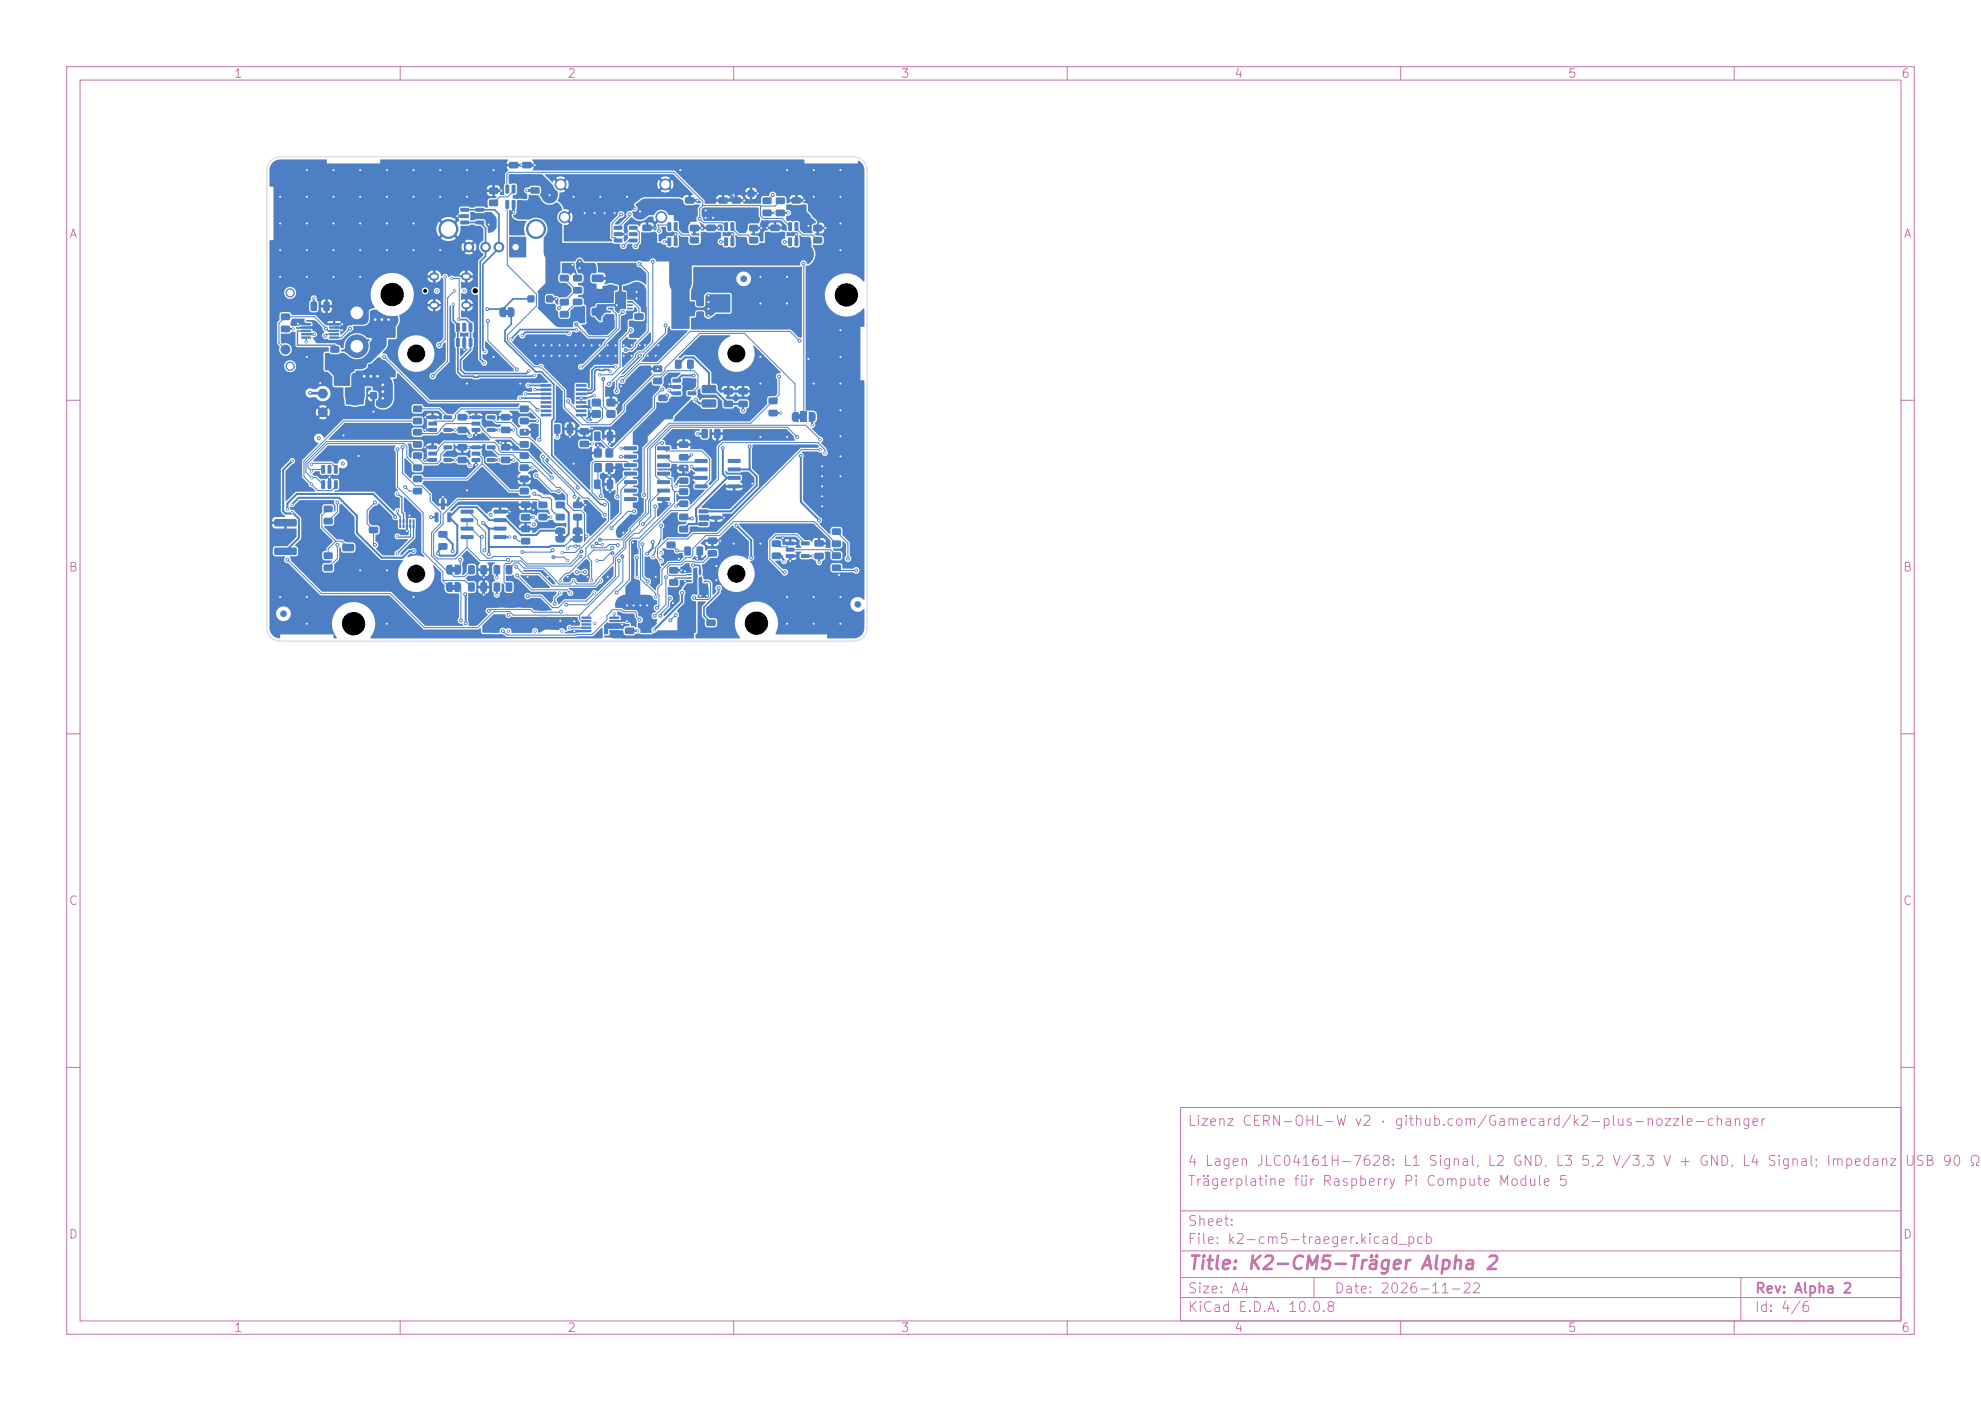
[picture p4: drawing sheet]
<svg xmlns="http://www.w3.org/2000/svg" width="297mm" height="210mm" viewBox="0 0 297 210" stroke-linecap="round" stroke-linejoin="round" font-family="sans-serif">
<defs><g id="words">
<text font-size="2" fill="#c872ab" x="178" y="190.8">Title: K2-CM5-Träger Alpha 2</text>
<g font-size="1.5" fill="#c872ab">
<text x="178" y="169.1">Lizenz CERN-OHL-W v2 · github.com/Gamecard/k2-plus-nozzle-changer</text>
<text x="178" y="178.1">Trägerplatine für Raspberry Pi Compute Module 5</text>
<text x="178" y="175.1">4 Lagen JLC04161H-7628: L1 Signal, L2 GND, L3 5,2 V/3,3 V + GND, L4 Signal; Impedanz</text>
<text x="285.5" y="175.1">USB 90 Ω /</text>
<text x="178" y="184.1">Sheet:</text>
<text x="178" y="186.8">File: k2-cm5-traeger.kicad_pcb</text>
<text x="178" y="197">KiCad E.D.A. 10.0.8</text>
<text x="178" y="194.2">Size: A4</text>
<text x="200" y="194.2">Date: 2026-11-22</text>
<text x="263" y="197">Id: 4/6</text>
<text x="263" y="194.2">Rev: Alpha 2</text>
</g>
<g font-size="1.3" fill="#c872ab">
<text x="35" y="12">1</text>
<text x="85" y="12">2</text>
<text x="135" y="12">3</text>
<text x="185" y="12">4</text>
<text x="235" y="12">5</text>
<text x="285" y="12">6</text>
<text x="10.3" y="36">A</text>
<text x="285.3" y="36">A</text>
<text x="10.2" y="86">B</text>
<text x="285.2" y="86">B</text>
<text x="10.2" y="136">C</text>
<text x="285.2" y="136">C</text>
<text x="10.2" y="186">D</text>
<text x="285.2" y="186">D</text>
<text x="35" y="200">1</text>
<text x="85" y="200">2</text>
<text x="135" y="200">3</text>
<text x="185" y="200">4</text>
<text x="235" y="200">5</text>
<text x="285" y="200">6</text>
</g>
</g></defs>
<g fill="none" stroke="#c872ab" stroke-width=".15">
<path d="M10 10h277v190h-277zM12 12h273v186h-273zM60 10v2M110 10v2M160 10v2M210 10v2M260 10v2M10 60h2M285 60h2M10 110h2M285 110h2M10 160h2"/>
<path d="M177 166h108v32h-108zM285 160h2M60 198v2M110 198v2M160 198v2M177 194.5h108M177 191.5h108M177 187.5h108M177 181.5h108M197 191.5v3M210 198v2M260 198v2"/>
<path d="M261 191.5v6.5"/>
</g>
<g fill="#4d7fc4">
<path d="M67.7 87.7h.6v.6h-.6z"/>
<path d="M119.6 62.2h.5v.6h-.5z"/>
<path d="M67.7 85.1h.6v.6h-.6z"/>
<path d="M86.3 80h.6v.4h-.6z"/>
<path d="M83.7 80h.6v.4h-.6z"/>
<path d="M75.7 46.5h.6v.6h-.6z"/>
<path d="M76.6 36.4h1.4v1.3h-1.4z"/>
<circle cx="99.7" cy="27.6" r=".9"/>
<circle cx="99.1" cy="32.5" r=".9"/>
<circle cx="84.6" cy="32.5" r=".9"/>
<circle cx="84" cy="27.6" r=".9"/>
<circle cx="74.8" cy="37" r=".8"/>
<circle cx="72.8" cy="37" r=".8"/>
<circle cx="70.3" cy="37" r=".8"/>
<circle cx="80.4" cy="34.3" r="1.5"/>
<circle cx="67.2" cy="34.3" r="1.5"/>
</g>
<path d="M65 41.4h.3M65 45.8h.3M69.8 41.4h.3M69.8 45.8h.3" fill="none" stroke="#4d7fc4" stroke-width="1.2"/>
<g fill="#4d7fc4">
<path d="M51.9 45.4l.3-.2h.3h2l.5 .1 .2 .3v.3v2l-.1 .5-.3 .2-.3 .1h-2l-.5-.2-.2-.3-.1-.3v-2z"/>
<path d="M70.2 84.8l.7-.1 .3 .2v1l-.2 .2h-.6l-.2-.2z"/>
<path d="M72.1 84.8l.7-.1 .2 .2v1l-.1 .2h-.6l-.3-.2z"/>
<path d="M93.7 94.1h1.3l.1 .2v.6l-.2 .2-1.1-.1-.1-.2z"/>
<path d="M93.7 92.2h1.3l.1 .2v.6l-.2 .2-1.1-.1-.1-.2z"/>
<path d="M100.4 86.9l1.1-.1 .2 .3v.6l-.3 .1h-.9l-.2-.2z"/>
<path d="M100.4 85h1.1l.2 .2v.6l-.3 .2h-.9l-.2-.2z"/>
<path d="M75.7 93l1.5-.1 .2 .3v.7l-.3 .2-1.3-.1-.2-.2z"/>
<path d="M75.7 90h1.5l.2 .2v.7l-.3 .2h-1.3l-.2-.2z"/>
<path d="M70.7 68.7h1.2l.1 .5-.1 .1-1.1-.1-.1-.1z"/>
<path d="M70.7 67.7h1.2l.1 .5-.1 .1h-1.1l-.1-.1z"/>
<path d="M70.7 66.8h1.2l.1 .5-.1 .1-1.1-.1-.1-.1z"/>
<path d="M73 66.8h1.2l.1 .5-.1 .1-1.1-.1-.1-.1z"/>
<path d="M73 68.7h1.2l.1 .5-.1 .1-1.1-.1-.1-.1z"/>
<path d="M94 43.6h.8l.1 .2-.9 .1z"/>
<path d="M94 44.1h.8l.1 .2-.9 .1z"/>
<path d="M94 44.6h.8l.1 .2-.9 .1z"/>
<path d="M94 45.1h.8l.1 .2-.9 .1z"/>
<path d="M94 45.6h.8l.1 .2-.9 .1z"/>
<path d="M94 46.1h.8l.1 .2-.9 .1z"/>
<path d="M91.1 46.1h.9v.2l-.8 .1z"/>
<path d="M91.1 45.6h.9v.2l-.8 .1z"/>
<path d="M91.1 45.1h.9v.2l-.8 .1z"/>
<path d="M91.1 44.6h.9v.2l-.8 .1z"/>
<path d="M91.1 44.1h.9v.2l-.8 .1z"/>
<path d="M91.1 43.6h.9v.2l-.8 .1z"/>
<path d="M92.3 43.8h1.4v2.5h-1.4z"/>
<path d="M67 87.4l.8-.1v1.5l-.6-.1-.3-.3v-.7z"/>
<path d="M68.1 87.3h.7l.3 .3v.7l-.3 .4-.7 .1z"/>
<path d="M79.5 30h1.3l.1 .2v.6l-.2 .2-1.1-.1-.1-.2z"/>
<path d="M79.5 28.1h1.3l.1 .2v.6l-.2 .2-1.1-.1-.1-.2z"/>
<path d="M68.6 64h1.3l.1 .2v.6l-.2 .2-1.1-.1-.1-.2z"/>
<path d="M68.6 62.1h1.3l.1 .2v.6l-.2 .2-1.1-.1-.1-.2z"/>
<path d="M46.6 45.2h.7l.2 .1v1.1l-.1 .2h-.6l-.2-.1z"/>
<path d="M48.5 45.2h.7l.2 .1v1.1l-.1 .2h-.6l-.2-.1z"/>
<path d="M65.8 81.5l1.1-.1 .2 .3v.6l-.2 .1h-1l-.2-.2z"/>
<path d="M65.8 79.6h1.1l.2 .2v.6l-.2 .2h-1l-.2-.2z"/>
<path d="M92 35.8h1.2l.1 .5-.1 .1-1.1-.1-.1-.1z"/>
<path d="M92 34.8h1.2l.1 .5-.1 .1h-1.1l-.1-.1z"/>
<path d="M92 33.9h1.2l.1 .5-.1 .1-1.1-.1-.1-.1z"/>
<path d="M94.3 33.9h1.2l.1 .5-.2 .1-1-.1-.1-.1z"/>
<path d="M94.3 34.8h1.2l.1 .5-.2 .1h-1l-.1-.1z"/>
<path d="M94.3 35.8h1.2l.1 .5-.2 .1-1-.1-.1-.1z"/>
<path d="M49.6 53.8l1.1-.1 .2 .3v.6l-.2 .1h-1l-.2-.2z"/>
<path d="M49.6 51.9h1.1l.2 .2v.6l-.2 .2h-1l-.2-.2z"/>
<path d="M62 66.2l1.1-.1 .2 .3v.6l-.3 .1h-.9l-.2-.2z"/>
<path d="M62 64.3h1.1l.2 .2v.6l-.3 .2h-.9l-.2-.2z"/>
<path d="M69.1 80.2h1.8l.1 .5-.2 .1h-1.7l-.1-.1z"/>
<path d="M69.1 79l1.8-.1 .1 .5-.2 .1h-1.7l-.1-.1z"/>
<path d="M69.1 77.7h1.8l.1 .5-.2 .1h-1.7l-.1-.2z"/>
<path d="M69.1 76.4h1.8l.1 .5-.2 .1h-1.7l-.1-.2z"/>
<path d="M74 76.4h1.9v.5l-.1 .1h-1.7l-.1-.2z"/>
<path d="M74 77.7h1.9v.5l-.1 .1h-1.7l-.1-.2z"/>
<path d="M74 79l1.9-.1v.5l-.1 .1h-1.7l-.1-.1z"/>
<path d="M74 80.2h1.9v.5l-.1 .1h-1.7l-.1-.1z"/>
<path d="M96.3 35.6h1.3l.1 .2v.6l-.2 .2-1.1-.1-.1-.2z"/>
<path d="M96.3 33.7h1.3l.1 .2v.6l-.2 .2-1.1-.1-.1-.2z"/>
<path d="M51.4 81.6l1.5-.1 .2 .3v.7l-.3 .2-1.3-.1-.2-.2z"/>
<path d="M51.4 78.6h1.5l.2 .2v.7l-.3 .2h-1.3l-.2-.2z"/>
<path d="M78.3 26.2h1.3l.1 .2v.6l-.2 .2-1.1-.1-.1-.2z"/>
<path d="M78.3 24.3h1.3l.1 .2v.6l-.2 .2-1.1-.1-.1-.2z"/>
<path d="M98.7 61.1h1.3l.1 .2v.6l-.2 .2-1.1-.1-.1-.2z"/>
<path d="M98.7 59.2h1.3l.1 .2v.6l-.2 .2-1.1-.1-.1-.2z"/>
<path d="M102.6 82l.7-.1 .3 .2v1l-.2 .2h-.6l-.2-.2z"/>
<path d="M104.5 82l.7-.1 .2 .2v1l-.1 .2h-.6l-.3-.2z"/>
<path d="M91.2 47.9h.7l.2 .1v1.1l-.1 .2h-.6l-.2-.1z"/>
<path d="M93.1 47.9h.7l.2 .1v1.1l-.1 .2h-.6l-.2-.1z"/>
<path d="M104.1 85.2h.3v1h-.3z"/>
<circle cx="43.5" cy="54.9" r=".7"/>
<circle cx="43.5" cy="43.9" r=".7"/>
<circle cx="53.5" cy="51.9" r="1.75"/>
</g>
<path d="M104.2 86.8v.6M104.9 85.4v.7M104.9 86.8v.6" fill="none" stroke="#4d7fc4" stroke-width=".4"/>
<path d="M103.2 85.6h.4M103.2 86.2h.4M103.2 86.6h.4M103.2 87.2h.4M105.5 85.6h.4M105.5 86.2h.4M105.5 86.6h.4M105.5 87.2h.4" fill="none" stroke="#4d7fc4" stroke-width=".2"/>
<g fill="#4d7fc4">
<path d="M78 69.7l1.1-.1 .2 .3v.6l-.3 .1h-.9l-.2-.2z"/>
<path d="M78 67.8h1.1l.2 .2v.6l-.3 .2h-.9l-.2-.2z"/>
<path d="M115.5 35.6h1.3l.1 .2v.6l-.2 .2-1.1-.1-.1-.2z"/>
<path d="M115.5 33.7h1.3l.1 .2v.6l-.2 .2-1.1-.1-.1-.2z"/>
<path d="M73.4 30l1.1-.1 .2 .3v.6l-.3 .1h-.9l-.2-.2z"/>
<path d="M73.4 28.1h1.1l.2 .2v.6l-.3 .2h-.9l-.2-.2z"/>
<path d="M100 83.1l1.1-.1 .2 .3v.6l-.3 .1h-.9l-.2-.2z"/>
<path d="M100 81.2h1.1l.2 .2v.6l-.3 .2h-.9l-.2-.2z"/>
<path d="M118.9 61.9l.8-.1v1.5l-.6-.1-.3-.1-.1-.9z"/>
<path d="M120 61.8h1v1.5h-1z"/>
<path d="M121.2 61.8h.8l.3 .3v.7l-.3 .4-.8 .1z"/>
<path d="M83.1 63.6h.7l.2 .1v1.1l-.1 .2h-.6l-.2-.1z"/>
<path d="M85 63.6h.7l.2 .1v1.1l-.1 .2h-.6l-.2-.1z"/>
<path d="M55.2 54.6h3.2l.1 .2v.8l-.2 .2h-3l-.1-.3z"/>
<path d="M55.2 48.7l3.2-.1 .1 .3v.8l-.2 .2-3-.1-.1-.2z"/>
<path d="M122.1 82.9h1.3l.1 .2v.6l-.2 .2-1.1-.1-.1-.2z"/>
<path d="M122.1 81h1.3l.1 .2v.6l-.2 .2-1.1-.1-.1-.2z"/>
<path d="M102.7 31.5h1.3l.1 .2v.6l-.2 .2-1.1-.1-.1-.2z"/>
<path d="M102.7 29.6h1.3l.1 .2v.6l-.2 .2-1.1-.1-.1-.2z"/>
<path d="M61.9 78.6l.2 .1v.5l-.2-.1z"/>
<path d="M61.4 78.6l.2 .1v.5l-.2-.1z"/>
<path d="M60.9 78.6l.2 .1v.5l-.2-.1z"/>
<path d="M60.4 78.6l.2 .1v.5l-.2-.1z"/>
<path d="M59.9 78.6l.2 .1v.5l-.2-.1z"/>
<path d="M59.9 77.9h.2v.5l-.2-.1z"/>
<path d="M60.4 77.9h.2v.5l-.2-.1z"/>
<path d="M60.9 77.9h.2v.5l-.2-.1z"/>
<path d="M61.4 77.9h.2v.5l-.2-.1z"/>
<path d="M61.9 77.9h.2v.5l-.2-.1z"/>
<path d="M62 62.7l1.1-.1 .2 .3v.6l-.3 .1h-.9l-.2-.2z"/>
<path d="M62 60.8h1.1l.2 .2v.6l-.3 .2h-.9l-.2-.2z"/>
<path d="M112.4 35.6l1.1-.1 .2 .3v.6l-.2 .1h-1l-.2-.2z"/>
<path d="M112.4 33.7h1.1l.2 .2v.6l-.2 .2h-1l-.2-.2z"/>
<path d="M68.6 68.5h1.3l.1 .2v.6l-.2 .2-1.1-.1-.1-.2z"/>
<path d="M68.6 66.6h1.3l.1 .2v.6l-.2 .2-1.1-.1-.1-.2z"/>
<path d="M70.3 50.7h.4l.1 .1v1.1v.1l-.5-.1z"/>
<path d="M69.3 50.7h.5l.1 .1v1.1l-.1 .1-.5-.1z"/>
<path d="M68.4 50.7h.4l.1 .1 .1 1.1-.1 .1-.5-.1z"/>
<path d="M68.4 48.4h.4l.1 .1 .1 1.1-.1 .1-.5-.1z"/>
<path d="M69.3 48.4h.5l.1 .1v1.1l-.1 .1-.5-.1z"/>
<path d="M70.3 48.4h.4l.1 .1v1.1v.1l-.5-.1z"/>
<path d="M88.8 59.8h1.2v1.1h-1.2z"/>
<path d="M91 59.8h1.2v1.1h-1.2z"/>
<path d="M91 61.5h1.2v1.1h-1.2z"/>
<path d="M88.8 61.5h1.2v1.1h-1.2z"/>
<path d="M108.5 60.1h1.3l.1 .2v.6l-.2 .2-1.1-.1-.1-.2z"/>
<path d="M108.5 58.2h1.3l.1 .2v.6l-.2 .2-1.1-.1-.1-.2z"/>
<path d="M67.1 76.8h.4l.1 .1v1.2v.2l-.5-.1z"/>
<path d="M65.2 76.8h.4l.1 .1v1.2v.2l-.5-.1z"/>
<path d="M66.1 75l.4-.1 .2 .1v1.3l-.1 .1-.5-.1z"/>
<path d="M86.9 66.1h1.3l.1 .2v.6l-.2 .2-1.1-.1-.1-.2z"/>
<path d="M86.9 64.2h1.3l.1 .2v.6l-.2 .2-1.1-.1-.1-.2z"/>
<path d="M101.9 78.9l1.1-.1 .2 .3v.6l-.3 .1h-.9l-.2-.2z"/>
<path d="M101.9 77h1.1l.2 .2v.6l-.3 .2h-.9l-.2-.2z"/>
<path d="M86 77.1l1.1-.1 .2 .3v.6l-.3 .1h-.9l-.2-.2z"/>
<path d="M86 75.2h1.1l.2 .2v.6l-.3 .2h-.9l-.2-.2z"/>
<path d="M80.8 77.1l1.1-.1 .2 .3v.6l-.2 .1h-1l-.2-.2z"/>
<path d="M80.8 75.2h1.1l.2 .2v.6l-.2 .2h-1l-.2-.2z"/>
<path d="M79.1 44.3h1v1h-1z"/>
<path d="M81.9 44.3h1v1h-1z"/>
<path d="M49.4 48.5l1.4-.1 .1 .3-.1 .1h-1.4z"/>
<path d="M49.4 49l1.4-.1 .1 .3-.1 .1h-1.4z"/>
<path d="M49.4 49.5l1.4-.1 .1 .3-.1 .1h-1.4z"/>
<path d="M49.4 50l1.4-.1 .1 .3-.1 .1h-1.4z"/>
<path d="M49.4 50.5l1.4-.1 .1 .3-.1 .1h-1.4z"/>
<path d="M45.2 50.5l1.4-.1 .1 .3-.1 .1h-1.4z"/>
<path d="M45.2 50l1.4-.1 .1 .3-.1 .1h-1.4z"/>
<path d="M45.2 49.5l1.4-.1 .1 .3-.1 .1h-1.4z"/>
<path d="M45.2 49l1.4-.1 .1 .3-.1 .1h-1.4z"/>
<path d="M45.2 48.5l1.4-.1 .1 .3-.1 .1h-1.4z"/>
<path d="M101.5 44.2l.9-.1 .2 .2v1.4l-.2 .2h-.7l-.2-.2z"/>
<path d="M104.5 44.2l.8-.1 .2 .2v1.4l-.1 .2h-.7l-.3-.2z"/>
<path d="M86 43.1l1.1-.1 .2 .3v.6l-.3 .1h-.9l-.2-.2z"/>
<path d="M86 41.2h1.1l.2 .2v.6l-.3 .2h-.9l-.2-.2z"/>
<path d="M105.9 92.9h1.3l.1 .2v.6l-.2 .2-1.1-.1-.1-.2z"/>
<path d="M105.9 91h1.3l.1 .2v.6l-.2 .2-1.1-.1-.1-.2z"/>
<path d="M70.2 87.4l.7-.1 .3 .2v1l-.2 .2h-.6l-.2-.2z"/>
<path d="M72.1 87.4l.7-.1 .2 .2v1l-.1 .2h-.6l-.3-.2z"/>
<path d="M75.1 64h1.3l.1 .2v.6l-.2 .2-1.1-.1-.1-.2z"/>
<path d="M75.1 62.1h1.3l.1 .2v.6l-.2 .2-1.1-.1-.1-.2z"/>
<path d="M41.2 82.1h3.1l.2 .2v.7l-.3 .2h-2.9l-.2-.2z"/>
<path d="M41.2 77.9l3.1-.1 .2 .3v.7l-.3 .1h-2.9l-.2-.2z"/>
<path d="M115.8 82.9l1.1-.1 .2 .3v.6l-.3 .1h-.9l-.2-.2z"/>
<path d="M115.8 81h1.1l.2 .2v.6l-.3 .2h-.9l-.2-.2z"/>
<path d="M110.5 35.6h.4l.1 .1v1.1v.1l-.5-.1z"/>
<path d="M109.5 35.6h.5l.1 .1v1.1l-.1 .1-.5-.1z"/>
<path d="M108.6 35.6h.4l.1 .1v1.1v.1l-.5-.1z"/>
<path d="M108.6 33.3h.4l.1 .1v1.1v.1l-.5-.1z"/>
<path d="M109.5 33.3h.5l.1 .1v1.1l-.1 .1-.5-.1z"/>
<path d="M110.5 33.3h.4l.1 .1v1.1v.1l-.5-.1z"/>
<path d="M84 46.7l1.1-.1 .2 .3v.6l-.2 .1h-1l-.2-.2z"/>
<path d="M84 44.8h1.1l.2 .2v.6l-.2 .2h-1l-.2-.2z"/>
<path d="M104.2 72.6h1.8l.1 .5-.2 .1h-1.7l-.1-.1z"/>
<path d="M104.2 71.4l1.8-.1 .1 .5-.2 .1h-1.7l-.1-.1z"/>
<path d="M104.2 70.1h1.8l.1 .5-.2 .1h-1.7l-.1-.2z"/>
<path d="M104.2 68.8h1.8l.1 .5-.2 .1h-1.7l-.1-.2z"/>
<path d="M109.1 68.8h1.9v.5l-.1 .1h-1.7l-.1-.2z"/>
<path d="M109.1 70.1h1.9v.5l-.1 .1h-1.7l-.1-.2z"/>
<path d="M109.1 71.4l1.9-.1v.5l-.1 .1h-1.7l-.1-.1z"/>
<path d="M109.1 72.6h1.9v.5l-.1 .1h-1.7l-.1-.1z"/>
<path d="M95.1 48.9h1.3l.1 .2v.6l-.2 .2-1.1-.1-.1-.2z"/>
<path d="M95.1 47h1.3l.1 .2v.6l-.2 .2-1.1-.1-.1-.2z"/>
<path d="M104.8 78.3h1.3l.1 .5-.2 .1-1.2-.1-.1-.1z"/>
<path d="M104.8 76.4h1.3l.1 .5-.2 .1-1.2-.1-.1-.1z"/>
<path d="M106.6 77.3h1.4l.1 .5-.2 .1h-1.2l-.1-.1z"/>
<path d="M67 84.8l.3-.1h.5v1.5l-.5-.1-.3-.1-.1-.3z"/>
<path d="M68.1 84.7h.7l.3 .3v.7l-.3 .4-.7 .1z"/>
<path d="M102 35.6h.4l.1 .1v1.1v.1l-.5-.1z"/>
<path d="M101 35.6h.4l.2 .1v1.1l-.1 .1-.5-.1z"/>
<path d="M100.1 35.6h.4l.1 .1v1.1v.1l-.5-.1z"/>
<path d="M100.1 33.3h.4l.1 .1v1.1v.1l-.5-.1z"/>
<path d="M101 33.3h.4l.2 .1v1.1l-.1 .1-.5-.1z"/>
<path d="M102 33.3h.4l.1 .1v1.1v.1l-.5-.1z"/>
<path d="M52.7 58.8h1v1h-1z"/>
<path d="M55.5 58.8h1v1h-1z"/>
<path d="M64.2 68.7h1.2l.1 .5-.1 .1-1.1-.1-.1-.1z"/>
<path d="M64.2 67.7h1.2l.1 .5-.1 .1h-1.1l-.1-.1z"/>
<path d="M64.2 66.8h1.2l.1 .5-.1 .1-1.1-.1-.1-.1z"/>
<path d="M66.5 66.8h1.2l.1 .5-.2 .1-1-.1-.1-.1z"/>
<path d="M66.5 68.7h1.2l.1 .5-.2 .1-1-.1-.1-.1z"/>
<path d="M101.8 68.1h1.3l.1 .2v.6l-.2 .2-1.1-.1-.1-.2z"/>
<path d="M101.8 66.2h1.3l.1 .2v.6l-.2 .2-1.1-.1-.1-.2z"/>
<path d="M48.6 77.7l1.1-.1 .2 .3v.6l-.3 .1h-.9l-.2-.2z"/>
<path d="M48.6 75.8h1.1l.2 .2v.6l-.3 .2h-.9l-.2-.2z"/>
<path d="M78.2 93l1.5-.1 .2 .3v.7l-.3 .2-1.3-.1-.2-.2z"/>
<path d="M78.2 90h1.5l.2 .2v.7l-.3 .2h-1.3l-.2-.2z"/>
<path d="M73.2 93l1.5-.1 .2 .3v.7l-.3 .2-1.3-.1-.2-.2z"/>
<path d="M73.2 90h1.5l.2 .2v.7l-.3 .2h-1.3l-.2-.2z"/>
<path d="M122 35.6l1.1-.1 .2 .3v.6l-.2 .1h-1l-.2-.2z"/>
<path d="M122 33.7h1.1l.2 .2v.6l-.2 .2h-1l-.2-.2z"/>
<path d="M77.7 30h.4l.1 .1v1.1v.1l-.5-.1z"/>
<path d="M76.7 30h.4l.2 .1v1.1l-.1 .1-.5-.1z"/>
<path d="M75.8 30h.4l.1 .1v1.1v.1l-.5-.1z"/>
<path d="M75.8 27.7h.4l.1 .1v1.1v.1l-.5-.1z"/>
<path d="M76.7 27.7h.4l.2 .1v1.1l-.1 .1-.5-.1z"/>
<path d="M77.7 27.7h.4l.1 .1v1.1v.1l-.5-.1z"/>
<path d="M74 87.4l.8-.1 .2 .2v1l-.2 .2h-.6l-.2-.2z"/>
<path d="M75.9 87.4l.7-.1 .2 .2v1l-.1 .2h-.7l-.2-.2z"/>
<path d="M78.1 77.1h1.3l.1 .2v.6l-.2 .2-1.1-.1-.1-.2z"/>
<path d="M78.1 75.2h1.3l.1 .2v.6l-.2 .2-1.1-.1-.1-.2z"/>
<path d="M87.2 94.5l1.4-.1v.3v.1h-1.4z"/>
<path d="M87.2 94l1.4-.1v.3v.1h-1.4z"/>
<path d="M87.2 93.5l1.4-.1v.3v.1h-1.4z"/>
<path d="M87.2 93l1.4-.1v.3v.1h-1.4z"/>
<path d="M87.2 92.5l1.4-.1v.3v.1h-1.4z"/>
<path d="M91.4 92.5l1.4-.1v.3v.1h-1.4z"/>
<path d="M91.4 93l1.4-.1v.3v.1h-1.4z"/>
<path d="M91.4 93.5l1.4-.1v.3v.1h-1.4z"/>
<path d="M91.4 94l1.4-.1v.3v.1h-1.4z"/>
<path d="M91.4 94.5l1.4-.1v.3v.1h-1.4z"/>
<path d="M100.8 58.7h1.2l.1 .5-.1 .1-1.1-.1-.1-.1z"/>
<path d="M100.8 57.7h1.2l.1 .5-.1 .1h-1.1l-.1-.1z"/>
<path d="M100.8 56.8h1.2l.1 .5-.1 .1-1.1-.1-.1-.1z"/>
<path d="M103.1 56.8h1.2l.1 .5-.1 .1-1.1-.1-.1-.1z"/>
<path d="M103.1 58.7h1.2l.1 .5-.1 .1-1.1-.1-.1-.1z"/>
<path d="M105.3 59.9h1.9l.2 .2v.8l-.3 .2h-1.7l-.2-.2z"/>
<path d="M105.3 57.8l1.9-.1 .2 .3v.8l-.3 .2-1.7-.1-.2-.2z"/>
<path d="M85.8 80.4h1.6l-.1 .6-.4 .3h-.7l-.3-.3z"/>
<path d="M86 79.2l.3-.1h.7l.3 .3 .1 .7h-1.6z"/>
<path d="M81.1 62.1l1.5-.1 .1 .3-.1 .1h-1.5l-.1-.1z"/>
<path d="M81.1 61.4h1.5l.1 .3-.1 .1h-1.5l-.1-.1z"/>
<path d="M81.1 60.8h1.5l.1 .3-.1 .1h-1.5l-.1-.1z"/>
<path d="M81.1 60.1h1.5l.1 .3-.1 .1h-1.5l-.1-.1z"/>
<path d="M81.1 59.5h1.5l.1 .3-.1 .1h-1.5l-.1-.1z"/>
<path d="M81.1 58.9l1.5-.1 .1 .3-.1 .1h-1.5l-.1-.1z"/>
<path d="M81.1 58.2h1.5l.1 .3-.1 .1h-1.5l-.1-.1z"/>
<path d="M81.1 57.6h1.5l.1 .3-.1 .1h-1.5l-.1-.1z"/>
<path d="M86.4 57.6h1.4l.1 .3-.1 .1h-1.4l-.1-.1z"/>
<path d="M86.4 58.2h1.4l.1 .3-.1 .1h-1.4l-.1-.1z"/>
<path d="M86.4 58.9l1.4-.1 .1 .3-.1 .1h-1.4l-.1-.1z"/>
<path d="M86.4 59.5h1.4l.1 .3-.1 .1h-1.4l-.1-.1z"/>
<path d="M86.4 60.1h1.4l.1 .3-.1 .1h-1.4l-.1-.1z"/>
<path d="M86.4 60.8h1.4l.1 .3-.1 .1h-1.4l-.1-.1z"/>
<path d="M86.4 61.4h1.4l.1 .3-.1 .1h-1.4l-.1-.1z"/>
<path d="M86.4 62.1l1.4-.1 .1 .3-.1 .1h-1.4l-.1-.1z"/>
<path d="M118.7 31.5h1.3l.1 .2v.6l-.2 .2-1.1-.1-.1-.2z"/>
<path d="M118.7 29.6h1.3l.1 .2v.6l-.2 .2-1.1-.1-.1-.2z"/>
<path d="M70.7 64.2h1.2l.1 .5-.1 .1-1.1-.1-.1-.1z"/>
<path d="M70.7 63.2h1.2l.1 .5-.1 .1h-1.1l-.1-.1z"/>
<path d="M70.7 62.3h1.2l.1 .5-.1 .1-1.1-.1-.1-.1z"/>
<path d="M73 62.3h1.2l.1 .5-.1 .1-1.1-.1-.1-.1z"/>
<path d="M73 64.2h1.2l.1 .5-.1 .1-1.1-.1-.1-.1z"/>
<path d="M106.1 82.5h1.3l.1 .2v.6l-.2 .2-1.1-.1-.1-.2z"/>
<path d="M106.1 80.6h1.3l.1 .2v.6l-.2 .2-1.1-.1-.1-.2z"/>
<path d="M88.8 44.2l1.5-.1 .2 .3v.7l-.3 .2-1.3-.1-.2-.2z"/>
<path d="M88.8 41.2h1.5l.2 .2v.7l-.3 .2h-1.3l-.2-.2z"/>
<path d="M83.2 80.4h1.5v.6l-.4 .3h-.7l-.3-.3z"/>
<path d="M83.4 79.2l.3-.1h.7l.3 .3v.7h-1.5z"/>
<path d="M102.4 90.8l.9-.1 .3 .2v2.9l-.2 .3h-.8l-.2-.2z"/>
<path d="M96.5 90.8l.9-.1 .2 .2 .1 2.9-.2 .3h-.8l-.3-.2z"/>
<path d="M112.1 31.3h1v1h-1z"/>
<path d="M112.1 28.5h1v1h-1z"/>
<path d="M75 46.2l.8-.1v1.5l-.6-.1-.3-.3v-.7z"/>
<path d="M76.1 46.1h.7l.3 .3v.7l-.3 .4-.7 .1z"/>
<path d="M84 43.1l1.1-.1 .2 .3v.6l-.2 .1h-1l-.2-.2z"/>
<path d="M84 41.2h1.1l.2 .2v.6l-.2 .2h-1l-.2-.2z"/>
<path d="M78.2 80.7l1.1-.1 .2 .3v.6l-.3 .1h-.9l-.2-.2z"/>
<path d="M78.2 78.8h1.1l.2 .2v.6l-.3 .2h-.9l-.2-.2z"/>
<path d="M110.7 60.1h1.3l.1 .2v.6l-.2 .2-1.1-.1-.1-.2z"/>
<path d="M110.7 58.2h1.3l.1 .2v.6l-.2 .2-1.1-.1-.1-.2z"/>
<path d="M50.1 72h.4l.1 .1 .1 1.1-.1 .1-.5-.1z"/>
<path d="M49.1 72h.4l.2 .1v1.1l-.1 .1-.5-.1z"/>
<path d="M48.2 72h.4l.1 .1 .1 1.1-.1 .1-.5-.1z"/>
<path d="M48.2 69.7h.4l.1 .1 .1 1.1-.1 .1-.5-.1z"/>
<path d="M49.1 69.7h.4l.2 .1v1.1l-.1 .1-.5-.1z"/>
<path d="M50.1 69.7h.4l.1 .1 .1 1.1-.1 .1-.5-.1z"/>
<path d="M62 73.2l1.1-.1 .2 .3v.6l-.3 .1h-.9l-.2-.2z"/>
<path d="M62 71.3h1.1l.2 .2v.6l-.3 .2h-.9l-.2-.2z"/>
<path d="M101.9 75.1l1.1-.1 .2 .3v.6l-.3 .1h-.9l-.2-.2z"/>
<path d="M101.9 73.2h1.1l.2 .2v.6l-.3 .2h-.9l-.2-.2z"/>
<path d="M48.6 84.7l1.1-.1 .2 .3v.6l-.3 .1h-.9l-.2-.2z"/>
<path d="M48.6 82.8h1.1l.2 .2v.6l-.3 .2h-.9l-.2-.2z"/>
<path d="M101.2 54l.8-.1 .2 .2v1l-.2 .2h-.6l-.2-.2z"/>
<path d="M103.1 54l.7-.1 .2 .2v1l-.1 .2h-.7l-.2-.2z"/>
<path d="M114.4 31.5l1.1-.1 .2 .3v.6l-.2 .1h-1l-.2-.2z"/>
<path d="M114.4 29.6h1.1l.2 .2v.6l-.2 .2h-1l-.2-.2z"/>
<path d="M80.7 92.5h1.3l.1 .2v.6l-.2 .2-1.1-.1-.1-.2z"/>
<path d="M80.7 90.6h1.3l.1 .2v.6l-.2 .2-1.1-.1-.1-.2z"/>
<path d="M116.4 31.5l1.1-.1 .2 .3v.6l-.3 .1h-.9l-.2-.2z"/>
<path d="M116.4 29.6h1.1l.2 .2v.6l-.3 .2h-.9l-.2-.2z"/>
<path d="M75.1 68.5h1.3l.1 .2v.6l-.2 .2-1.1-.1-.1-.2z"/>
<path d="M75.1 66.6h1.3l.1 .2v.6l-.2 .2-1.1-.1-.1-.2z"/>
<path d="M98 56.7l1.1-.1 .2 .3v.6l-.3 .1h-.9l-.2-.2z"/>
<path d="M98 54.8h1.1l.2 .2v.6l-.3 .2h-.9l-.2-.2z"/>
<path d="M89.1 71.9h.7l.2 .1 .1 1.1-.2 .2h-.6l-.2-.1z"/>
<path d="M91 71.9h.7l.2 .1 .1 1.1-.2 .2h-.6l-.2-.1z"/>
<path d="M69 33.1h1.2l.1 .5-.1 .1-1.1-.1-.1-.1z"/>
<path d="M69 32.1h1.2l.1 .5-.1 .1h-1.1l-.1-.1z"/>
<path d="M69 31.2h1.2l.1 .5-.1 .1-1.1-.1-.1-.1z"/>
<path d="M71.3 31.2h1.2l.1 .5-.2 .1-1-.1-.1-.1z"/>
<path d="M71.3 32.1h1.2l.1 .5-.2 .1h-1l-.1-.1z"/>
<path d="M71.3 33.1h1.2l.1 .5-.2 .1-1-.1-.1-.1z"/>
<path d="M89.1 64.7h.7l.2 .1 .1 1.1-.2 .2h-.6l-.2-.1z"/>
<path d="M91 64.7h.7l.2 .1 .1 1.1-.2 .2h-.6l-.2-.1z"/>
<path d="M103.5 35.6l1.1-.1 .2 .3v.6l-.3 .1h-.9l-.2-.2z"/>
<path d="M103.5 33.7h1.1l.2 .2v.6l-.3 .2h-.9l-.2-.2z"/>
<path d="M85.9 46.7h1.3l.1 .2v.6l-.2 .2-1.1-.1-.1-.2z"/>
<path d="M85.9 44.8h1.3l.1 .2v.6l-.2 .2-1.1-.1-.1-.2z"/>
<path d="M105.2 64.3h.7l.2 .1 .1 1.1-.2 .2h-.6l-.2-.1z"/>
<path d="M107.1 64.3h.7l.2 .1 .1 1.1-.2 .2h-.6l-.2-.1z"/>
<path d="M88.8 49.2l1.5-.1 .2 .3v.7l-.3 .2-1.3-.1-.2-.2z"/>
<path d="M88.8 46.2h1.5l.2 .2v.7l-.3 .2h-1.3l-.2-.2z"/>
<path d="M64.2 64.2h1.2l.1 .5-.1 .1-1.1-.1-.1-.1z"/>
<path d="M64.2 63.2h1.2l.1 .5-.1 .1h-1.1l-.1-.1z"/>
<path d="M64.2 62.3h1.2l.1 .5-.1 .1-1.1-.1-.1-.1z"/>
<path d="M66.5 62.3h1.2l.1 .5-.2 .1-1-.1-.1-.1z"/>
<path d="M66.5 64.2h1.2l.1 .5-.2 .1-1-.1-.1-.1z"/>
<path d="M98.5 66.9h1.9v.5l-.1 .1h-1.7l-.1-.2z"/>
<path d="M98.5 68.2h1.9v.5l-.1 .1-1.7-.1-.1-.1z"/>
<path d="M98.5 69.5l1.9-.1v.5l-.1 .1h-1.7l-.1-.1z"/>
<path d="M98.5 70.7h1.9v.5l-.1 .1h-1.7l-.1-.1z"/>
<path d="M98.5 72h1.9v.5l-.1 .1h-1.7l-.1-.2z"/>
<path d="M98.5 73.3h1.9v.4l-.1 .1h-1.7l-.1-.1z"/>
<path d="M98.5 74.6l1.9-.1v.5l-.1 .1h-1.7l-.1-.1z"/>
<path d="M93.6 74.6l1.8-.1 .1 .5-.1 .1h-1.8l-.1-.1z"/>
<path d="M93.6 73.3h1.8l.1 .4-.1 .1h-1.8l-.1-.1z"/>
<path d="M93.6 72h1.8l.1 .5-.1 .1h-1.8l-.1-.2z"/>
<path d="M93.6 70.7h1.8l.1 .5-.1 .1h-1.8l-.1-.1z"/>
<path d="M93.6 69.5l1.8-.1 .1 .5-.1 .1h-1.8l-.1-.1z"/>
<path d="M93.6 68.2h1.8l.1 .5-.1 .1-1.8-.1-.1-.1z"/>
<path d="M93.6 66.9h1.8l.1 .5-.1 .1h-1.8l-.1-.2z"/>
<path d="M109.7 31.5h1.3l.1 .2v.6l-.2 .2-1.1-.1-.1-.2z"/>
<path d="M109.7 29.6h1.3l.1 .2v.6l-.2 .2-1.1-.1-.1-.2z"/>
<path d="M42.2 48.9l1.1-.1 .2 .3v.6l-.3 .1h-.9l-.2-.2z"/>
<path d="M42.2 47h1.1l.2 .2v.6l-.3 .2h-.9l-.2-.2z"/>
<path d="M55.3 79h1.3l.1 .2v.6l-.2 .2-1.1-.1-.1-.2z"/>
<path d="M55.3 77.1h1.3l.1 .2v.6l-.2 .2-1.1-.1-.1-.2z"/>
<path d="M76.3 26.2h1.3l.1 .2v.6l-.2 .2-1.1-.1-.1-.2z"/>
<path d="M76.3 24.3h1.3l.1 .2v.6l-.2 .2-1.1-.1-.1-.2z"/>
<path d="M83.4 77.1l1.1-.1 .2 .3v.6l-.3 .1h-.9l-.2-.2z"/>
<path d="M83.4 75.2h1.1l.2 .2v.6l-.3 .2h-.9l-.2-.2z"/>
<path d="M124.8 81.1l1.1-.1 .2 .3v.6l-.3 .1h-.9l-.2-.2z"/>
<path d="M124.8 79.2h1.1l.2 .2v.6l-.3 .2h-.9l-.2-.2z"/>
<path d="M107.7 31.5h1.3l.1 .2v.6l-.2 .2-1.1-.1-.1-.2z"/>
<path d="M107.7 29.6h1.3l.1 .2v.6l-.2 .2-1.1-.1-.1-.2z"/>
<path d="M101.5 41.6l.9-.1 .2 .2v1.4l-.2 .2h-.7l-.2-.2z"/>
<path d="M104.5 41.6l.8-.1 .2 .2v1.4l-.1 .2h-.7l-.3-.2z"/>
<path d="M74 84.8l.8-.1 .2 .2v1l-.2 .2h-.6l-.2-.2z"/>
<path d="M75.9 84.8l.7-.1 .2 .2v1l-.1 .2h-.7l-.2-.2z"/>
<path d="M117.8 83.1h1.2l.1 .5-.1 .1-1.1-.1-.1-.1z"/>
<path d="M117.8 82.1h1.2l.1 .5-.1 .1h-1.1l-.1-.1z"/>
<path d="M117.8 81.2h1.2l.1 .5-.1 .1-1.1-.1-.1-.1z"/>
<path d="M120.1 81.2h1.2l.1 .5-.2 .1-1-.1-.1-.1z"/>
<path d="M120.1 83.1h1.2l.1 .5-.2 .1-1-.1-.1-.1z"/>
<path d="M120.1 35.6h.4l.1 .1v1.1v.1l-.5-.1z"/>
<path d="M119.1 35.6h.4l.2 .1v1.1l-.1 .1-.5-.1z"/>
<path d="M118.2 35.6h.4l.1 .1v1.1v.1l-.5-.1z"/>
<path d="M118.2 33.3h.4l.1 .1v1.1v.1l-.5-.1z"/>
<path d="M119.1 33.3h.4l.2 .1v1.1l-.1 .1-.5-.1z"/>
<path d="M120.1 33.3h.4l.1 .1v1.1v.1l-.5-.1z"/>
<path d="M107 45l1.5-.1 .2 .3v.7l-.2 .2-1.4-.1-.2-.2z"/>
<path d="M107 42h1.5l.2 .2v.7l-.2 .2h-1.4l-.2-.2z"/>
<path d="M101.5 46.8l.9-.1 .2 .2v1.4l-.2 .2h-.7l-.2-.2z"/>
<path d="M104.5 46.8l.8-.1 .2 .2v1.4l-.1 .2h-.7l-.3-.2z"/>
<path d="M89.1 69.5h1.1v1.2h-1.1z"/>
<path d="M89.1 67.3h1.1v1.2h-1.1z"/>
<path d="M90.8 67.3h1.1v1.2h-1.1z"/>
<path d="M90.8 69.5h1.1v1.2h-1.1z"/>
<path d="M62 69.7l1.1-.1 .2 .3v.6l-.3 .1h-.9l-.2-.2z"/>
<path d="M62 67.8h1.1l.2 .2v.6l-.3 .2h-.9l-.2-.2z"/>
<path d="M78 62.7l1.1-.1 .2 .3v.6l-.3 .1h-.9l-.2-.2z"/>
<path d="M78 60.8h1.1l.2 .2v.6l-.3 .2h-.9l-.2-.2z"/>
<path d="M78 66.2l1.1-.1 .2 .3v.6l-.3 .1h-.9l-.2-.2z"/>
<path d="M78 64.3h1.1l.2 .2v.6l-.3 .2h-.9l-.2-.2z"/>
<path d="M105.9 35.6h1.3l.1 .2v.6l-.2 .2-1.1-.1-.1-.2z"/>
<path d="M105.9 33.7h1.3l.1 .2v.6l-.2 .2-1.1-.1-.1-.2z"/>
<path d="M78 73.2l1.1-.1 .2 .3v.6l-.3 .1h-.9l-.2-.2z"/>
<path d="M78 71.3h1.1l.2 .2v.6l-.3 .2h-.9l-.2-.2z"/>
<path d="M101.8 71.6h1.3l.1 .2v.6l-.2 .2-1.1-.1-.1-.2z"/>
<path d="M101.8 69.7h1.3l.1 .2v.6l-.2 .2-1.1-.1-.1-.2z"/>
<path d="M124.8 84.7l1.1-.1 .2 .3v.6l-.3 .1h-.9l-.2-.2z"/>
<path d="M124.8 82.8h1.1l.2 .2v.6l-.3 .2h-.9l-.2-.2z"/>
<path d="M115.3 61.5l1.1-.1 .2 .3v.6l-.3 .1h-.9l-.2-.2z"/>
<path d="M115.3 59.6h1.1l.2 .2v.6l-.3 .2h-.9l-.2-.2z"/>
<circle cx="42.5" cy="92" r=".5"/>
<circle cx="51.6" cy="56.3" r=".75"/>
<circle cx="128.6" cy="90.6" r=".5"/>
<circle cx="42.8" cy="52.4" r=".75"/>
<circle cx="111.5" cy="41.8" r=".5"/>
<circle cx="48.4" cy="59" r=".75"/>
<circle cx="48.4" cy="61.8" r=".75"/>
<circle cx="96.3" cy="81.6" r=".3"/>
<circle cx="90.7" cy="77.2" r=".3"/>
<circle cx="77.5" cy="55.4" r=".3"/>
<circle cx="73.1" cy="48.1" r=".3"/>
<circle cx="97.1" cy="87.2" r=".3"/>
<circle cx="82" cy="69" r=".3"/>
<circle cx="54" cy="85.5" r=".3"/>
<circle cx="82.7" cy="53.3" r=".25"/>
<circle cx="94" cy="93.1" r=".25"/>
<circle cx="63.7" cy="67" r=".25"/>
<circle cx="50" cy="25.5" r=".3"/>
<circle cx="70" cy="57.5" r=".3"/>
<circle cx="79" cy="28.5" r=".25"/>
<circle cx="98.3" cy="53.3" r=".25"/>
<circle cx="89.1" cy="31.9" r=".25"/>
<circle cx="91.4" cy="66.6" r=".25"/>
<circle cx="126" cy="29.5" r=".3"/>
<circle cx="89.9" cy="51.7" r=".25"/>
<circle cx="117.4" cy="80.6" r=".25"/>
<circle cx="71.4" cy="69.7" r=".25"/>
<circle cx="46" cy="93.5" r=".3"/>
<circle cx="80" cy="76.4" r=".25"/>
<circle cx="46" cy="89.5" r=".3"/>
<circle cx="123.3" cy="71.4" r=".25"/>
<circle cx="115" cy="34.2" r=".25"/>
<circle cx="62" cy="33.5" r=".3"/>
<circle cx="122" cy="25.5" r=".3"/>
<circle cx="50" cy="29.5" r=".3"/>
<circle cx="87.5" cy="51.7" r=".25"/>
<circle cx="66" cy="25.5" r=".3"/>
<circle cx="85.1" cy="86.5" r=".25"/>
<circle cx="83.9" cy="53.3" r=".25"/>
<circle cx="126" cy="68.4" r=".25"/>
<circle cx="54" cy="37.5" r=".3"/>
<circle cx="78.7" cy="64.6" r=".3"/>
<circle cx="118" cy="41.5" r=".3"/>
<circle cx="86.3" cy="53.3" r=".25"/>
<circle cx="76.4" cy="76.7" r=".25"/>
<circle cx="126" cy="71.4" r=".25"/>
<circle cx="104.5" cy="83.8" r=".25"/>
<circle cx="91.1" cy="53.3" r=".25"/>
<circle cx="118.5" cy="84.1" r=".25"/>
<circle cx="98.6" cy="55.3" r=".3"/>
<circle cx="46" cy="53.5" r=".3"/>
<circle cx="94" cy="29.5" r=".3"/>
<circle cx="122" cy="29.5" r=".3"/>
<circle cx="91.3" cy="71.3" r=".25"/>
<circle cx="46" cy="29.5" r=".3"/>
<circle cx="54" cy="25.5" r=".3"/>
<circle cx="126" cy="65.4" r=".25"/>
<circle cx="94.7" cy="51.8" r=".25"/>
<circle cx="88.1" cy="86.5" r=".25"/>
<circle cx="118" cy="45.5" r=".3"/>
<circle cx="102.7" cy="87.1" r=".25"/>
<circle cx="78" cy="57.5" r=".3"/>
<circle cx="118" cy="25.5" r=".3"/>
<circle cx="89.7" cy="66.7" r=".25"/>
<circle cx="71.4" cy="65.2" r=".25"/>
<circle cx="53.7" cy="68.3" r=".25"/>
<circle cx="94.7" cy="53.3" r=".25"/>
<circle cx="74" cy="53.5" r=".3"/>
<circle cx="46" cy="33.5" r=".3"/>
<circle cx="114" cy="41.5" r=".3"/>
<circle cx="56" cy="61.7" r=".25"/>
<circle cx="126" cy="89.5" r=".3"/>
<circle cx="125.8" cy="86.2" r=".3"/>
<circle cx="70" cy="25.5" r=".3"/>
<circle cx="74" cy="25.5" r=".3"/>
<circle cx="85.8" cy="39.7" r=".3"/>
<circle cx="66.4" cy="74.5" r=".25"/>
<circle cx="63.8" cy="68.9" r=".25"/>
<circle cx="120.6" cy="30.1" r=".25"/>
<circle cx="102.7" cy="85.6" r=".25"/>
<circle cx="119.4" cy="35.1" r=".25"/>
<circle cx="58" cy="93.5" r=".3"/>
<circle cx="95.9" cy="51.7" r=".25"/>
<circle cx="98.3" cy="86.5" r=".25"/>
<circle cx="88.4" cy="61.4" r=".25"/>
<circle cx="126" cy="57.5" r=".3"/>
<circle cx="88.2" cy="62.8" r=".25"/>
<circle cx="93.8" cy="35.1" r=".25"/>
<circle cx="103.1" cy="70.8" r=".25"/>
<circle cx="50" cy="33.5" r=".3"/>
<circle cx="100.3" cy="75.6" r=".25"/>
<circle cx="93.5" cy="51.7" r=".25"/>
<circle cx="96.7" cy="51.8" r=".25"/>
<circle cx="54" cy="41.5" r=".3"/>
<circle cx="47.1" cy="50.1" r=".25"/>
<circle cx="72.5" cy="86.6" r=".25"/>
<circle cx="75" cy="66.3" r=".3"/>
<circle cx="108" cy="81" r=".25"/>
<circle cx="126" cy="33.5" r=".3"/>
<circle cx="93.5" cy="53.3" r=".25"/>
<circle cx="62" cy="29.5" r=".3"/>
<circle cx="49.4" cy="71.5" r=".25"/>
<circle cx="110" cy="81.5" r=".3"/>
<circle cx="72.5" cy="89.1" r=".25"/>
<circle cx="42" cy="29.5" r=".3"/>
<circle cx="121.2" cy="53.8" r=".3"/>
<circle cx="42" cy="89.5" r=".3"/>
<circle cx="88.7" cy="51.8" r=".25"/>
<circle cx="123.3" cy="74.4" r=".25"/>
<circle cx="48" cy="57.4" r=".25"/>
<circle cx="126" cy="49.5" r=".3"/>
<circle cx="114" cy="53.5" r=".3"/>
<circle cx="70" cy="29.5" r=".3"/>
<circle cx="107.4" cy="87" r=".25"/>
<circle cx="70.3" cy="62.6" r=".25"/>
<circle cx="126" cy="61.5" r=".3"/>
<circle cx="92.4" cy="45.7" r=".25"/>
<circle cx="126" cy="93.5" r=".3"/>
<circle cx="97.1" cy="53.3" r=".25"/>
<circle cx="66" cy="29.5" r=".3"/>
<circle cx="54" cy="29.5" r=".3"/>
<circle cx="82.1" cy="86.5" r=".25"/>
<circle cx="78.2" cy="24.8" r=".25"/>
<circle cx="123.7" cy="34.2" r=".25"/>
<circle cx="101.3" cy="35.1" r=".25"/>
<circle cx="123.3" cy="75.9" r=".25"/>
<circle cx="113.6" cy="29" r=".25"/>
<circle cx="118" cy="93.5" r=".3"/>
<circle cx="58" cy="85.5" r=".3"/>
<circle cx="122" cy="89.5" r=".3"/>
<circle cx="92.3" cy="51.7" r=".25"/>
<circle cx="118" cy="89.5" r=".3"/>
<circle cx="98.7" cy="51.8" r=".25"/>
<circle cx="69.6" cy="52.5" r=".25"/>
<circle cx="114" cy="65.5" r=".3"/>
<circle cx="112.8" cy="72.5" r=".25"/>
<circle cx="91.1" cy="51.8" r=".25"/>
<circle cx="89.9" cy="53.3" r=".25"/>
<circle cx="86" cy="29.5" r=".3"/>
<circle cx="62" cy="37.5" r=".3"/>
<circle cx="87.6" cy="31.9" r=".25"/>
<circle cx="86.1" cy="94.6" r=".25"/>
<circle cx="68.6" cy="32.4" r=".25"/>
<circle cx="81.5" cy="51.7" r=".25"/>
<circle cx="42" cy="37.5" r=".3"/>
<circle cx="51.3" cy="48.6" r=".25"/>
<circle cx="100.9" cy="90.4" r=".3"/>
<circle cx="63.7" cy="62.6" r=".25"/>
<circle cx="92.1" cy="31.9" r=".25"/>
<circle cx="114" cy="57.5" r=".3"/>
<circle cx="50" cy="37.5" r=".3"/>
<circle cx="58" cy="33.5" r=".3"/>
<circle cx="46" cy="25.5" r=".3"/>
<circle cx="107.4" cy="84.9" r=".25"/>
<circle cx="50" cy="41.5" r=".3"/>
<circle cx="98.2" cy="34.2" r=".25"/>
<circle cx="86.3" cy="51.7" r=".25"/>
<circle cx="107.8" cy="34.2" r=".25"/>
<circle cx="58" cy="25.5" r=".3"/>
<circle cx="92.3" cy="53.3" r=".25"/>
<circle cx="82.7" cy="51.8" r=".25"/>
<circle cx="95.9" cy="53.3" r=".25"/>
<circle cx="126" cy="53.5" r=".3"/>
<circle cx="114" cy="81.5" r=".3"/>
<circle cx="90" cy="29.5" r=".3"/>
<circle cx="100.3" cy="57.6" r=".25"/>
<circle cx="70.3" cy="67" r=".25"/>
<circle cx="70" cy="73.5" r=".3"/>
<circle cx="58" cy="29.5" r=".3"/>
<circle cx="85.5" cy="65.5" r=".25"/>
<circle cx="61.4" cy="77.3" r=".25"/>
<circle cx="108.5" cy="77.6" r=".25"/>
<circle cx="80.3" cy="53.3" r=".25"/>
<circle cx="100" cy="59.3" r=".3"/>
<circle cx="80.3" cy="51.8" r=".25"/>
<circle cx="111.6" cy="30.1" r=".25"/>
<circle cx="51.3" cy="49.5" r=".25"/>
<circle cx="118" cy="65.5" r=".3"/>
<circle cx="83.4" cy="44.8" r=".25"/>
<circle cx="87.7" cy="75.7" r=".25"/>
<circle cx="91.4" cy="73.8" r=".25"/>
<circle cx="102.1" cy="85.5" r=".25"/>
<circle cx="102" cy="25.5" r=".3"/>
<circle cx="42" cy="33.5" r=".3"/>
<circle cx="51.5" cy="65.3" r=".25"/>
<circle cx="77" cy="31.8" r=".25"/>
<circle cx="83.9" cy="51.7" r=".25"/>
<circle cx="46" cy="37.5" r=".3"/>
<circle cx="122" cy="57.5" r=".3"/>
<circle cx="109.8" cy="35.1" r=".25"/>
<circle cx="123.3" cy="69.9" r=".25"/>
<circle cx="122" cy="93.5" r=".3"/>
<circle cx="86" cy="69.5" r=".3"/>
<circle cx="90.7" cy="31.9" r=".25"/>
<circle cx="92.7" cy="60.4" r=".25"/>
<circle cx="85.1" cy="53.3" r=".25"/>
<circle cx="126" cy="37.5" r=".3"/>
<circle cx="110" cy="29.2" r=".25"/>
<circle cx="114.1" cy="34.2" r=".25"/>
<circle cx="58" cy="37.5" r=".3"/>
<circle cx="93.1" cy="57.9" r=".3"/>
<circle cx="54" cy="33.5" r=".3"/>
<circle cx="79.1" cy="86.5" r=".25"/>
<circle cx="61" cy="79.6" r=".25"/>
<circle cx="88.8" cy="64.3" r=".25"/>
<circle cx="66" cy="37.5" r=".3"/>
<circle cx="91.1" cy="86.5" r=".25"/>
<circle cx="126" cy="25.5" r=".3"/>
<circle cx="62" cy="25.5" r=".3"/>
<circle cx="63.7" cy="64.4" r=".25"/>
<circle cx="76.2" cy="92.2" r=".25"/>
<circle cx="85.1" cy="51.7" r=".25"/>
<circle cx="46" cy="41.5" r=".3"/>
<circle cx="123.3" cy="72.9" r=".25"/>
<circle cx="80.2" cy="24.8" r=".25"/>
<circle cx="102.7" cy="70" r=".3"/>
<circle cx="42" cy="41.5" r=".3"/>
<circle cx="81.5" cy="53.3" r=".25"/>
<circle cx="114" cy="45.5" r=".3"/>
<circle cx="105.3" cy="34.2" r=".25"/>
<circle cx="75.1" cy="28.6" r=".25"/>
<circle cx="62" cy="89.5" r=".3"/>
<circle cx="104.6" cy="30.1" r=".25"/>
<circle cx="95.1" cy="31.2" r=".25"/>
<circle cx="59.6" cy="82.9" r=".25"/>
<circle cx="56.2" cy="81.7" r=".3"/>
<circle cx="56.2" cy="75.3" r=".3"/>
<circle cx="59.6" cy="80.4" r=".25"/>
<circle cx="59.6" cy="76.6" r=".25"/>
<circle cx="59.6" cy="74.1" r=".25"/>
<circle cx="50.6" cy="75.3" r=".3"/>
<circle cx="50.6" cy="81.7" r=".3"/>
<circle cx="128.4" cy="85.5" r=".3"/>
<circle cx="127.1" cy="83.7" r=".3"/>
<circle cx="79.7" cy="70.1" r=".25"/>
<circle cx="97.9" cy="81.2" r=".3"/>
<circle cx="74.5" cy="89.1" r=".25"/>
<circle cx="101.3" cy="75.9" r=".25"/>
<circle cx="93.1" cy="67.2" r=".25"/>
<circle cx="68.3" cy="68.9" r=".25"/>
<circle cx="70.5" cy="69.8" r=".25"/>
<circle cx="80.2" cy="94.6" r=".25"/>
<circle cx="74.5" cy="86.5" r=".25"/>
<circle cx="84.2" cy="94.6" r=".25"/>
<circle cx="101.3" cy="72.9" r=".25"/>
<circle cx="92.1" cy="92" r=".25"/>
<circle cx="80.6" cy="63.1" r=".25"/>
<circle cx="103.7" cy="68.2" r=".25"/>
<circle cx="76.4" cy="80.5" r=".25"/>
<circle cx="88.8" cy="66.6" r=".25"/>
<circle cx="122.8" cy="84.3" r=".25"/>
<circle cx="118.1" cy="31.9" r=".25"/>
<circle cx="121.9" cy="83.3" r=".25"/>
<circle cx="47" cy="44.7" r=".25"/>
<circle cx="74.7" cy="64.4" r=".25"/>
<circle cx="98.1" cy="94.4" r=".25"/>
<circle cx="117.6" cy="84.1" r=".25"/>
<circle cx="102.3" cy="88.9" r=".3"/>
<circle cx="104.6" cy="65" r=".25"/>
<circle cx="100.3" cy="58.6" r=".25"/>
<circle cx="68.3" cy="64.4" r=".25"/>
<circle cx="82.6" cy="77.5" r=".25"/>
<circle cx="85.4" cy="94.1" r=".25"/>
<circle cx="121.8" cy="63.7" r=".25"/>
<circle cx="77" cy="68.9" r=".25"/>
<circle cx="89.2" cy="93.4" r=".25"/>
<circle cx="76.2" cy="94.6" r=".25"/>
<circle cx="74.7" cy="68.9" r=".25"/>
<circle cx="95.5" cy="86.4" r=".25"/>
<circle cx="70.5" cy="65.3" r=".25"/>
<circle cx="117.1" cy="61.9" r=".25"/>
<circle cx="77" cy="64.4" r=".25"/>
<circle cx="80" cy="77.5" r=".25"/>
<circle cx="97" cy="83" r=".3"/>
<circle cx="83.6" cy="65.5" r=".25"/>
<circle cx="103.7" cy="70" r=".25"/>
<circle cx="95.5" cy="83.6" r=".3"/>
<circle cx="87.1" cy="59.7" r=".25"/>
<circle cx="95.6" cy="94.6" r=".25"/>
<circle cx="89.1" cy="59.3" r=".25"/>
<circle cx="45.9" cy="51.2" r=".25"/>
<circle cx="43.9" cy="49.3" r=".25"/>
<circle cx="116.1" cy="31.9" r=".25"/>
<circle cx="99.6" cy="36.2" r=".25"/>
<circle cx="83.2" cy="90.5" r=".3"/>
<circle cx="83.9" cy="88.9" r=".25"/>
<circle cx="43.8" cy="76.8" r=".25"/>
<circle cx="43.8" cy="69.1" r=".25"/>
<circle cx="73.3" cy="83.1" r=".3"/>
<circle cx="72.4" cy="78.4" r=".3"/>
<circle cx="64.6" cy="77.5" r=".3"/>
<circle cx="59.3" cy="77.5" r=".3"/>
<circle cx="43.1" cy="76.3" r=".25"/>
<circle cx="43.8" cy="75.6" r=".25"/>
<circle cx="62" cy="82.6" r=".3"/>
<circle cx="65.7" cy="83" r=".3"/>
<circle cx="46.7" cy="72.6" r=".25"/>
<circle cx="46.7" cy="71.6" r=".25"/>
<circle cx="46.7" cy="70.6" r=".25"/>
<circle cx="46.7" cy="69.6" r=".25"/>
<circle cx="60.8" cy="73" r=".3"/>
<circle cx="80.2" cy="58.4" r=".25"/>
<circle cx="79.2" cy="57.8" r=".25"/>
<circle cx="86.4" cy="49.4" r=".25"/>
<circle cx="76.6" cy="50.8" r=".25"/>
<circle cx="78.3" cy="50.3" r=".25"/>
<circle cx="85.3" cy="49.9" r=".25"/>
<circle cx="51.4" cy="69.5" r=".3"/>
<circle cx="46.5" cy="58.9" r=".3"/>
<circle cx="80.1" cy="74" r=".3"/>
<circle cx="47.8" cy="65.7" r=".3"/>
<circle cx="84.1" cy="91.7" r=".3"/>
<circle cx="73.3" cy="91.6" r=".3"/>
<circle cx="119.9" cy="51.1" r=".3"/>
<circle cx="93.3" cy="57.1" r=".3"/>
<circle cx="116.8" cy="56.4" r=".3"/>
<circle cx="84.9" cy="90.6" r=".3"/>
<circle cx="98.2" cy="75.9" r=".3"/>
<circle cx="96.6" cy="74.2" r=".3"/>
<circle cx="99.8" cy="48.8" r=".3"/>
<circle cx="115.9" cy="29.2" r=".3"/>
<circle cx="92.5" cy="58.6" r=".3"/>
<circle cx="108.1" cy="36.2" r=".3"/>
<circle cx="84" cy="87" r=".25"/>
<circle cx="84.3" cy="82.8" r=".25"/>
<circle cx="99.8" cy="86.5" r=".3"/>
<circle cx="98.1" cy="92.3" r=".3"/>
<circle cx="92.6" cy="74.4" r=".3"/>
<circle cx="87.9" cy="80.4" r=".3"/>
<circle cx="85.1" cy="82.2" r=".25"/>
<circle cx="86.3" cy="81.9" r=".3"/>
<circle cx="85.1" cy="84" r=".25"/>
<circle cx="91.3" cy="57.5" r=".3"/>
<circle cx="97.9" cy="39.2" r=".3"/>
<circle cx="83" cy="83.5" r=".3"/>
<circle cx="104.9" cy="32.8" r=".3"/>
<circle cx="98.8" cy="34.6" r=".3"/>
<circle cx="78.3" cy="82.8" r=".3"/>
<circle cx="82.8" cy="82.5" r=".3"/>
<circle cx="85.5" cy="88.9" r=".25"/>
<circle cx="82.7" cy="71.6" r=".3"/>
<circle cx="77.5" cy="86.3" r=".3"/>
<circle cx="86.7" cy="73.1" r=".3"/>
<circle cx="119.5" cy="65.5" r=".3"/>
<circle cx="86" cy="87" r=".25"/>
<circle cx="87.1" cy="83.4" r=".25"/>
<circle cx="90" cy="80.9" r=".3"/>
<circle cx="123" cy="65.9" r=".25"/>
<circle cx="98.5" cy="91.1" r=".3"/>
<circle cx="117.7" cy="85.8" r=".3"/>
<circle cx="88.8" cy="81.9" r=".3"/>
<circle cx="92.6" cy="81.7" r=".3"/>
<circle cx="92.4" cy="88.8" r=".3"/>
<circle cx="86.5" cy="85.8" r=".3"/>
<circle cx="87.7" cy="85.8" r=".3"/>
<circle cx="48.9" cy="49.3" r=".3"/>
<circle cx="91.8" cy="82.1" r=".3"/>
<circle cx="93.1" cy="68.5" r=".3"/>
<circle cx="88.7" cy="87" r=".25"/>
<circle cx="90.3" cy="81.6" r=".25"/>
<circle cx="77.2" cy="80.5" r=".3"/>
<circle cx="89.4" cy="81.4" r=".3"/>
<circle cx="72.3" cy="80.5" r=".3"/>
<circle cx="87.2" cy="82.7" r=".3"/>
<circle cx="89.1" cy="88.9" r=".25"/>
<circle cx="79.1" cy="89.4" r=".3"/>
<circle cx="76.2" cy="83.9" r=".3"/>
<circle cx="91.8" cy="82.9" r=".3"/>
<circle cx="89.5" cy="84" r=".25"/>
<circle cx="80.4" cy="71.3" r=".3"/>
<circle cx="83.8" cy="73.6" r=".3"/>
<circle cx="80.9" cy="65.9" r=".3"/>
<circle cx="90" cy="87" r=".25"/>
<circle cx="72.6" cy="82.5" r=".3"/>
<circle cx="77.4" cy="85" r=".3"/>
<circle cx="80.6" cy="61.4" r=".3"/>
<circle cx="52.5" cy="49.3" r=".3"/>
<circle cx="81.4" cy="68.5" r=".3"/>
<circle cx="86.1" cy="74.5" r=".3"/>
<circle cx="57.6" cy="53.5" r=".3"/>
<circle cx="93.3" cy="83.4" r=".3"/>
<circle cx="92.8" cy="84" r=".3"/>
<circle cx="43.1" cy="83.9" r=".3"/>
<circle cx="48.8" cy="50.3" r=".3"/>
<circle cx="96" cy="90.8" r=".3"/>
<circle cx="84" cy="93.1" r=".3"/>
<circle cx="86.1" cy="93.1" r=".3"/>
<circle cx="93.5" cy="79.9" r=".3"/>
<circle cx="97" cy="90.8" r=".3"/>
<circle cx="94" cy="90.8" r=".3"/>
<circle cx="93.3" cy="93.6" r=".25"/>
<circle cx="95" cy="90.8" r=".3"/>
<circle cx="94.9" cy="81.3" r=".3"/>
<circle cx="69" cy="83.9" r=".3"/>
<circle cx="99.1" cy="78.8" r=".3"/>
<circle cx="97.9" cy="83.4" r=".25"/>
<circle cx="73.6" cy="77.1" r=".3"/>
<circle cx="80" cy="78.6" r=".3"/>
<circle cx="95.9" cy="92.9" r=".3"/>
<circle cx="100.4" cy="89.7" r=".3"/>
<circle cx="75.4" cy="94.6" r=".3"/>
<circle cx="99.1" cy="82.8" r=".25"/>
<circle cx="99" cy="92.3" r=".3"/>
<circle cx="69.1" cy="93" r=".3"/>
<circle cx="123.7" cy="67.9" r=".25"/>
<circle cx="98.3" cy="89.5" r=".25"/>
<circle cx="101.3" cy="92.2" r=".3"/>
<circle cx="100.5" cy="93" r=".3"/>
<circle cx="99.1" cy="84" r=".25"/>
<circle cx="123" cy="67.4" r=".25"/>
<circle cx="68.8" cy="47.9" r=".25"/>
<circle cx="67.7" cy="41.8" r=".25"/>
<circle cx="79.3" cy="55.6" r=".25"/>
<circle cx="80.1" cy="56.3" r=".25"/>
<circle cx="67.9" cy="45.6" r=".25"/>
<circle cx="81.1" cy="55" r=".25"/>
<circle cx="93.5" cy="36.9" r=".3"/>
<circle cx="87.1" cy="55" r=".25"/>
<circle cx="93.4" cy="46.8" r=".3"/>
<circle cx="95.9" cy="39.6" r=".3"/>
<circle cx="95.3" cy="36.9" r=".3"/>
<circle cx="93.8" cy="52.5" r=".3"/>
<circle cx="94.4" cy="32.1" r=".3"/>
<circle cx="89.9" cy="56.2" r=".25"/>
<circle cx="93.1" cy="32.1" r=".3"/>
<circle cx="94.6" cy="49.5" r=".3"/>
<circle cx="91.5" cy="55.7" r=".25"/>
<circle cx="92.3" cy="55" r=".25"/>
<circle cx="95.9" cy="31.7" r=".25"/>
<circle cx="73.3" cy="33.7" r=".3"/>
<circle cx="82.4" cy="29.3" r=".3"/>
<circle cx="78" cy="59.7" r=".25"/>
<circle cx="72.7" cy="52.7" r=".25"/>
<circle cx="72.6" cy="54.4" r=".25"/>
<circle cx="78.8" cy="59" r=".25"/>
<circle cx="121.2" cy="33.9" r=".3"/>
<circle cx="111.4" cy="61.5" r=".3"/>
<circle cx="67.9" cy="82.6" r=".3"/>
<circle cx="69.7" cy="89.1" r=".3"/>
<circle cx="69.8" cy="93.5" r=".3"/>
<circle cx="95.4" cy="43.7" r=".3"/>
<circle cx="95.4" cy="44.7" r=".3"/>
<circle cx="105" cy="89.3" r=".3"/>
<circle cx="106.2" cy="47.3" r=".3"/>
<circle cx="106" cy="89.3" r=".3"/>
<circle cx="106.2" cy="46.3" r=".3"/>
<circle cx="106.2" cy="45.3" r=".3"/>
<circle cx="101.8" cy="83.8" r=".3"/>
<circle cx="106.2" cy="44.3" r=".3"/>
<circle cx="110.4" cy="78.8" r=".3"/>
<circle cx="112.6" cy="83.6" r=".3"/>
<circle cx="103.7" cy="77.7" r=".3"/>
<circle cx="122.8" cy="78" r=".3"/>
<circle cx="112.4" cy="66.9" r=".3"/>
<circle cx="120.1" cy="68.3" r=".3"/>
<circle cx="54.6" cy="56.4" r=".4"/>
<circle cx="57.4" cy="57.7" r=".4"/>
<circle cx="57.4" cy="59.7" r=".4"/>
<circle cx="44.7" cy="48.5" r=".3"/>
<circle cx="57.4" cy="58.7" r=".4"/>
<circle cx="56.6" cy="56.4" r=".4"/>
<circle cx="55.6" cy="56.4" r=".4"/>
<circle cx="105.8" cy="31.5" r=".3"/>
<circle cx="106.9" cy="32.6" r=".3"/>
<circle cx="105.8" cy="32.6" r=".3"/>
<circle cx="65.5" cy="43.6" r=".25"/>
<circle cx="73.1" cy="46.3" r=".3"/>
<circle cx="69.6" cy="43.6" r=".25"/>
<circle cx="60.4" cy="67" r=".3"/>
<circle cx="65.9" cy="51.7" r=".3"/>
<circle cx="66.7" cy="41.5" r=".25"/>
<circle cx="64.9" cy="56.4" r=".3"/>
<circle cx="59.6" cy="67.3" r=".3"/>
<circle cx="68.2" cy="43.6" r=".25"/>
<circle cx="108.4" cy="67.1" r=".3"/>
<circle cx="83.8" cy="46.2" r=".3"/>
<circle cx="86.4" cy="48.6" r=".3"/>
<circle cx="86.9" cy="39.2" r=".3"/>
<circle cx="58.3" cy="47.9" r=".4"/>
<circle cx="57.3" cy="47.9" r=".4"/>
<circle cx="86.9" cy="40.2" r=".3"/>
<circle cx="56.2" cy="47.9" r=".4"/>
<circle cx="104.1" cy="89.6" r=".3"/>
<circle cx="101.5" cy="82.5" r=".3"/>
<circle cx="107.7" cy="88.2" r=".3"/>
<circle cx="90.7" cy="75.7" r=".3"/>
<circle cx="103.9" cy="84.7" r=".3"/>
<circle cx="117.6" cy="36.3" r=".3"/>
<circle cx="120.5" cy="39.5" r=".3"/>
<circle cx="85.2" cy="60.1" r=".3"/>
<circle cx="90.5" cy="56.8" r=".3"/>
<circle cx="104" cy="56.3" r=".3"/>
<circle cx="104.3" cy="59.9" r=".3"/>
<circle cx="91.7" cy="79.2" r=".3"/>
<circle cx="95.1" cy="76.7" r=".3"/>
<circle cx="90.1" cy="74.3" r=".3"/>
<circle cx="96.4" cy="78.6" r=".3"/>
<circle cx="99.3" cy="66.4" r=".3"/>
<circle cx="99.3" cy="58.4" r=".3"/>
</g>
<g fill="none" stroke="#4d7fc4" stroke-width=".15">
<path d="M76 28.4v-2.3l.3-.3h24.7l4.4 4.4v.6M76 30.6v9.1l4.4 4.4v1.8l-4.3 4.3v.8l3.9 4h1.1l3.5 3.5v2.6l2.7 2.6h4.2l2.1-2.1v-.9l4.5-4.5h1l.6-.6v-.4l5.2-5.2h6.7l7.6 7.6v4.9M77 28.4v.2l-.9 .9h-1.2l-.9 .9M93.1 32.1l-1.4 1.4v2.1h.5l.5 .5M94.4 32.1v.3l-1.7 1.8M94.9 36.1h-.6l-.8 .8M94.9 34.2h.3l.6 .6v1.6l-.5 .5M95.9 39.6l1.3 1.2v8.9l-1.9 1.9v.3l-.6 .6h-.9M97.9 39.2v12.1l-1.5 1.5h-.7l-.4 .4v.3l-4 4M100.4 34l-.3-.3h-1.5l.2 .4v.5M101.3 34v.3l.9 .9h1.1l.8 .8M105.4 30.8h8.5l.1 .1"/>
<path d="M105.4 30.8l-.5 .5v1.5l.6 .6h2.8l.6 .6M108.1 36.2h.8M109.8 34v.2l1 1h1.4l.8 .8M114 30.9v1.4l.4 .4h2.8l1.3 1.3M115.9 29.2l-.9 .9M117 30.1l-.8 .8h-2.2M118.5 36.2l-.9 .1M119.4 34v.3l.9 .9h1.5l.8 .8M120.5 39.5v23M48.8 49.3l.4 .3h.9M49.3 49.6l-2.1-2.1h-4.4l-1 1v2.9l1 1M50.1 50.1h-1.1l-.2 .2"/>
<path d="M52.5 49.3l-1.3 1.3h-1.1M57.6 53.5l6.8 6.7h15l1.2 1.2M66.7 41.5v9.4l-.8 .8M67.7 41.8h1.1v5.9v.2M68.1 43.6l-1 1v9.5l-2.2 2.3M73.1 48.1v2.9l4.4 4.4M84.6 41.7l1.8 1.8M86.4 43.5l-2.6 2.7M86.4 43.5h.2M86.6 45.3h-.1l-1.9 1.8M90.5 56.8h.1M90.5 56.8v4.1l1.1 1.2"/>
<path d="M91.6 46.3l.8 .8v2.2l-1.2 1.2h-3l-1.8-1.9M93.4 46.8l-.6 .5v2l-2.2 2.2v.2l-3.3 3.3h-.2M94.4 45.3l.4-.1 1 1v1.3M94.6 49.5l-1.6 1.6v3.9l-1.2 1.2h-1.9M98.6 57.1l1.5-1.5h3.9l.6 .6v1.8l-.9 1M99.3 58.4l-1.2 1.1v1.6l-6.8 6.8v-.7l-1.7-1.8M99.8 48.8v1.1l-3.3 3.3v.2l-3 3h-.4l-.6 .7v1.5M103.5 54.6v1M116.8 56.4v2.8l-4.3 4.2h-12.2l-3.7 3.8v7M119.9 51.1l-1.5-1.4h-14.9l-4.9 4.8h-2.8l-2.5 2.6M46.7 69.6l.2-.2h2.8l.6 .7v.3M49.2 76.3l-1 .9v1.8l2.1 2.1"/>
<path d="M50.6 75.3v1.4l-1.4 1.4M56.2 75.3l-1.2 1.2v2l1 1v2l.2 .2M59.6 67.3v5.7l3.8 3.9v5.9l3 2.9v1.4M60.4 67v3.9l1.8 1.9h1l1.3 1.3v1l1.6 1.6v1.7l-1.4 1.4v3.5l2.1 2.1h.5v.3l.8 .7h1.5l1.1-1M60.8 73l.6 .6h1.2M61.5 78.9l.1 1.5M62.6 63.1h-11l-6 6v2.4l2 2h2.1l.6-.6v-.3M62.6 66.6l-.4-.4h-13.3l-3 3.1v1.5l.8 .8h.7l1 1M62.6 70.1l-1.6-1.6v-1.6l-.4-.4h-11.5l-2.9 2.9v.7l.5 .5 .2-.2h1.5M62.6 61.3h3.3l1.2 1.3M62.6 64.8l.2 .2h2.7l1.4-1.5h4.8l1.9 2.1h3.1l.9 1h1M64.9 68h.3l.6-.6v-.3l.8-.8h7.5l.7 .7v.4l.4 .4h2.9l.5 .5h.8l3.3 3.3"/>
<path d="M64.9 63.5l.3-.4h2.6l.5-.4v-.6l.8-.8h10.4l1.5 1.6v2.8l-.1 .2M67.1 67.1l-1 1v.8l-.6 .6h-1.9l-1-1v-.2M70 78v1.2h.7l1.4 1.4M70 76.7h.3l1.3 1.3v.5l1.2 1.3v2.5l-.2 .2M71.4 68h.2l.7 .7v.8M72.3 69.5l4.1 4.1h2.2M72.3 69.5l-2.3 2.3h-7.4M73.6 67.1l1.2 1.1h2.1l1.2 1.1h1.6l3.7 3.8h.6l1 1.1v1.3l1 1h1.1l.5 .5v4.2l.3-.8M73.6 62.6l.8 .7h2.2l.9 1v.8l.5 .5h1.4l7.3 7.3v.2M80.1 74l.2 .2 .7 .1 .3 .3h1l.2 .1 .2 .2v1.5l.1 .2 .9 .8 .3 .1M80.4 71.3l2.3 2.3h1.1M81.4 75.7l-.8-.8h-12l-2.2 2.2v1.5l-1.4 1.4v3.2l.6 .6h2.7l1.7-1.7"/>
<path d="M81.4 68.5v.6l4.7 4.7v.7M82 69v.3l5.4 5.4h.8l2.5 2.5M85.2 60.1v.2l1.3 1.3h.6M89.4 60.4l.9 .9v1.3l-.7 .8h-1.6l-.9-.9v-.3M89.7 70.1v2.4l-.1 .1 .5 .5v1.2M93.1 68.5h1.4M94.5 72.3h-.2l-1.2 1.1v3.5l-5.3 5.3v1.2l-2.5 2.5h-.5l-.8 .9v.3M94.5 69.7l-.5-.5h-4.9l-.3 .3v4.3l1 1.1h.8l.6 .6v2.6l-4 4h-.3l-.7 .7h-1.9M94.5 71h-.2l-1.7 1.7v1.7M95.1 76.7h-.9l-2.5 2.5M98.2 75.9v1.6l-2.4 2.4h-.7l-1.3 1.3v.9l-1.5 1.6v2.7l-4.3 4.2h-3.1M99.1 78.8v2l-.4 .8-.5 .5v.6l-.3 .7"/>
<path d="M99.3 66.4h-.6l-.4 .5v4.4l.9 1h.3M99.5 73.5h-.3l-1.6 1.7v2.2l-1.2 1.2M99.5 71l.7 .7h.5v1.1l.1 .2v.4l.3 .3M99.5 68.5h.4l.8 .8h4.2l.2-.2M99.5 67.2l.4 .4h5.3l1.2 1.2v3.1l-1 1h-.3M101.1 73.7v1.7l-5.3 5.3h-1l-.5 .4v5.8l-1.9 1.9M101.1 73.7h1.4M107.6 80h-3.7l-.8 .8h-3l-1.5 1.5v1.2l.5 .5M107.6 80h.1M119.5 65.5l-1.5-1.5h-17.3l-3.2 3.3v7.6l-.3 .2v1.8l-1.3 1.3v.4l-2.4 2.4v1l-1.5 1.5v.8l-2.7 2.7v.2l-.3 .3h-2.5l-.5-.4-.5 .5h-1.7l-2.3-2.4h-3l-.7-.8h-.6l-.9 .9v.1M123 65.9l-2.2-2.2h-20.2l-3.5 3.5v7.5l-.3 .3v1.9l-2.3 2.3v.4l-1.3 1.3M123 67.4h-2.8l-12.6 12.6"/>
<path d="M123.7 67.9v-.5l-1.1-1.1h-14.3l-.6 .7v4.9l-4.7 4.6h-2.4l-4.8 4.8v.7l.2 .3v4.5l2.3 2.2v.5M125.4 79.7l1.7 1.7v2.3M43.1 83.9l5.1 5.1h10.3l5.1 5.1h8l2.4-2.4h2.4l.5 .5h10M50.3 81.1h1l.9 1M50.3 81.1l-1.1 1.2v1M50.6 81.7v2l-1.4 1.4M66.4 87.1l.9 .9M66.4 87.1l3.3-.1 1 1M68.6 88l.1 .2 .4 .4v4.4M69 83.9v1.1l-.4 .4M70 80.5v1.6M70 82.1l2 1.9h4.1l.1-.1"/>
<path d="M72.1 80.6v2.1l.9 1h.7l.2-.3h4l1.1 1.1h6.5l1.7-1.8M72.3 80.5l-.2 .1M73.3 91.6l.2-.2h6.1l.4 .4h4l.1-.1M76.8 84.1l-.4 .4h-.5l-.3 .3v2.5l.7 .7M76.8 84.1h.1M77.2 80.5l.6 .6h1M77.4 85l1 1h2.4l1.9 1.9h6.5l.8-.8M77.5 86.3l2.2 2.1h5.3l.5 .5M82.8 82.5l-.2 .3h-4.3M83 83.5h1.6l.5 .5M83.9 88.9l-.7 .7v.9M85.6 80.9l-1 .9"/>
<path d="M86.3 81.9l.1-.1h.6h-1.5l-.4 .4M86.5 85.8h1.2M86.9 92.2v.6l.3 .3h.7M87.1 83.4l-1.4 1.5h-6.8l-.8-.8h-1.3M89.1 88.9l-1.2 1.2h-3.2l-1 1h-.9l-1.7-1.7h-2M89.4 81.4l.2 .2h.7M90 80.9h3.2M91.8 82.1l-.3 .4h-2.5l-.8 .7v.4l.5 .5v3M91.8 82.9h-.3l-1.1 1.1h-.9M92.6 81.7l-.1-.1h-1.2l-.4 .5h-1.9l-.2-.2M92.8 84v2.3l-5.9 5.9M93.2 80.9h.1"/>
<path d="M93.3 83.4l.1 .1v3.6l-5.5 5.5M95.9 92.9l-.5-.5v-.5l-.2-.2h-1.6l-.5-.3h-1.3l-.8 .9v.6l-2.2 2.2h-2.4l-.1 .1h-10.2l-.7-.6M96.3 81.6l.1 4.8 .7 .8M98 83.2h.1M98.7 81.6v.1M99.8 86.5v4.1l-1.7 1.7M100.4 89.7l-.2 .2v1l-1.2 1.2v.2M100.6 81.7l1 .9h1.5M101 87v.3M101.3 92.2l-.8 .8M105.8 87.2h.5l.2 .2v2.1l-.3 .4h-1.9l-.2-.3M106.8 83l-1.3 1.3-2.8-.2-.5 .6h-1.8l-.3 .3v1l.2 .2h3.2"/>
<path d="M116.4 81.5l.5 .5h1.1l.5 .4h6l.9 .9M120.7 81.5l-1.2-1.3h-3.2l-.9 .8v2.8l2 2h.3M125.4 85.1l.4 .4h2.6M125.4 81.5l-3.3-3.3h-12.1l-2.1 2.1h-2.1l-1.9 1.9v1l-.4 .4h-.7l-.7 .7h-1.8l-1.1 1.1v2.1l-.6 .7v.9l.2 .2v1.5l-.3 .3"/>
</g>
<g fill="none" stroke="#4d7fc4" stroke-width=".3">
<path d="M68.6 32.4h1.1M74 28.6h1.1M77 30.6v1.2M77 24.8h1.2M79 24.8h1.2M79 28.6h1.2M92.7 35.1h1.1M97 34.2h1.2M100.4 36.2h-.8M101.3 35.1v1.1M103.4 30.1h1.2M104.1 34.2h1.1"/>
<path d="M106.6 34.2h1.2M109.8 35.1v1.1M110 29.3l-.8 .8h-.8M110.4 30.1h1.2M112.6 29h1M113 34.2h1.1M115 34.2h1.2M116.2 31.9h-1.2M118.1 31.9h-1.1M119.4 30.1h1.2M119.4 35.1v1.1M122.6 34.2h1.1"/>
<path d="M44 49.3h-1.2M47 44.7v1.2M56 59.3v2.4M69.6 51.3v1.2M82.4 44.8h1M94.4 44.3h.5M100.4 57.6l.4 .4h.7M100.4 58.6l.4 .4h.7M101.7 54.6l1-1h1.3l2.3 2.3v2.4h.7l2.2 2.3h2.2v.9M104 56.3h-1.8l-.7 .8M104.3 59.9l.6 .6h1.4M43.1 76.4v-1l1.4-1.3h11.5l3.3 3.3v.1"/>
<path d="M43.8 69.1l-1.3 1.3v6.2l.3 .4h.9l.2-.1 .9 .9v2.8l-2 2M43.8 75.6l1-1h6l2.7 2.7v2.6l3.7 3.7h3.2l.9-1h.7M49.4 71.5v1.1M63.8 67.1h1.1M63.8 62.6h1.1M63.8 69h1.1M63.8 64.5h1.1M64.6 77.5h.8M66.4 74.5v1.2M67.1 69h1.1M67.1 64.5h1.1M69.3 69h.8l.4 .8"/>
<path d="M69.3 64.5h.8l.4 .8M70.2 67.1h1.2M70.2 62.6h1.2M71.4 64.5v.7M71.4 69v.7M72.4 78.4l.9 .8M72.4 78.4h.1M73.3 79.2v3.9M73.3 79.2h1.7M73.6 69h1.2M73.6 64.5h1.2M75 76.7h1.4"/>
<path d="M75.8 69h1.2M75.8 64.5h1.2M78.6 63.1h1.9M78.8 75.7h.8l.4 .8M78.8 77.6h1.2M79.8 70.1h-1.2M81.4 77.5h1.1M83.5 64.3v1.2M84 75.7l1.3 1.2v3.2l-.8 .8h-.5M84 79.6h-3l-.6 .6h-2.3l-2.3-2.2h-2.4l-1.9-2h-2.6l-1.6 1.5 1.3 1.2v4.2l-.5 .4h-2.1l-.3-.3v-.3l.7-.8M85.4 64.3v1.2M86.6 75.7h1.1"/>
<path d="M86.6 77.5v2.1M87.6 66.6h1.2M88.8 64.3l-.4 .4h-.8M89.4 62.1h-.8l-.4 .8M89.7 66.8v1.1M91.3 70.1v1.2M91.4 65.4v1.2M91.4 72.6v1.2M91.6 60.4h1.1M93.1 67.2h1.4M99.5 74.8v.4l.8 .4M102.5 75.5h-.8l-.4 .4"/>
<path d="M102.5 72.1h-.8l-.4 .8M102.5 77.5l.2 .2h1M103.1 70.8l1 .8h1M103.7 68.2l-.4 .4h-.8M103.7 70l.4 .4h1M104.6 65h1M105.5 78.6h-2.2l-.8 .7M107.3 77.6h1.2M108.4 67.1v3.9l.6 .6M109 71.6h1.1M109 71.6l-4.7 4.7 .1 2.3M110.1 70.4h2.3"/>
<path d="M110.4 78.8l2.2 2.2v2.6M112.4 66.9v3.5M112.4 70.4l1 1v1.4l-3.8 3.9h-4.1M112.8 72.5l-1.7 .4h-1M117 61.9h-1.1M120.1 68.3v6.9l2.7 2.8M121.8 62.5v1.2M66.4 80.1l1.5 1.5v1M67.9 82.6h.1M69.7 89.1l.1 .1v4.3M69.8 93.5h.1M72.5 85.4v1.2"/>
<path d="M72.5 88v1.2M73.3 83.1h.1M74.5 85.4v1.2M74.5 88v1.2M75 80.5h1.4M84.6 81.8h-2l-.2 .2h-9.1M85.6 80.9h1M94.4 94.6h1.2M95.5 83.6v2.8M97.9 81.2v1l-.9 .8M102.1 85.5h-1.1M102.3 88.9v1.3l-4.2 4.2"/>
<path d="M104.9 82.6v.8l-.4 .4M106.8 81.1h1.2M116.4 83.3h.7l.4 .8M117.4 80.7l.4 .8h.7M118.5 83.4v.7M120.7 83.4h1.1M122.8 83.4v.9"/>
</g>
<g fill="none" stroke="#4d7fc4" stroke-width=".2">
<path d="M45.9 50.1h1.2M45.9 50.6v.6M45.9 49.6h-1.3v2.2h5.6v.6M50.1 49.1h.8l.4 .4M50.1 48.6h1.2M87.1 59.7v.6M87.1 59.7h.1M89.1 59.3l-1.1 .4h-.9M91.6 45.8h.8M98.6 55.3h-2.9l-1.7 1.7-.1 .5-.2 .2h-.2v.1h-.4v.1M100 59.3v.3h-.6M59.6 76.6v.4l.4 .4v1.5"/>
<path d="M59.6 74.1l.6 .4v2.3l.3 .2v1.9M61 78.9h.1M61 78.9v.7M61.4 77.3l-.4 .5v.3M61.5 78.1v.8M62 78.1v2.4l-2.4 2.4M87.1 61h.9l.4 .4M102.4 70h.3M59.6 82.9h.1M59.6 80.4l.1 .1h1.8l.1-.1M85.4 94.1h2.5M86.1 94.6h1.8"/>
<path d="M92.1 93.1h1.9M92.1 92v.6M92.1 93.6v.5M102.7 87.2h.8M103 93.6v2h-9.8v-1h-1.1M103.5 85.6l-.8 .1M103.5 86.6h-2.2l-.3 .4M105.8 86.2h.3l1.3 .8M107.4 84.9l-1.3 .7h-.3"/>
</g>
<g fill="none" stroke="#4d7fc4" stroke-width=".25">
<path d="M69.7 31.5h4.5l.6 .6v5.1l-2.4 2.4v12.8l.3 .3M69.7 33.4h2.2l.5 .4 .4 .5v4.1l-.8 .8v14.6l.6 .6M82.9 37.8v5.5M85.8 39.7l.8 2M102 37.8h.3M44.7 48.5l1.2 .1M45.9 49.1h1l1.8 2h2.7l1.9-1.9M53.3 49.2h3.6v2.3l-2.8 2.7h-3.9v.7l1.4 1.4M53.3 49.2h.1M56.6 56.4h.3M67.9 45.6v2.4l.7 .7v7.1l.6 .6h1.8l.1 .2h.6l.1-.2h7.7l.6-.1M68.8 47.9h1.1l.6 .7v3.8l-1.5 1.6v1.4l.6 .6h9.3l.4-.4"/>
<path d="M73.1 46.3l2.2 .1M75.3 46.4v.4M76.7 46.8v1.8l-1 .9v1.7l4.6 4.5h.9l1.8 1.9v5.2l-.3 .3v5.2l7.4 7.4h.6M78 59.7h3.9M78.8 59h3.1M79.2 57.8h2.7M79.6 44.8h-2.7l-1.6 1.6M80.2 58.4h1.7M84.6 43.5l-.2-.2h-1.9l-1 1v1.2l2.4 2.4h1.9l.8-.7M85.3 50l-.2-.2h-6.3l-.5 .5M86.4 49.4h-8.4l-1.4 1.4M88.1 44.7v3.4l1.5 1.6h1l1-1.1"/>
<path d="M89.6 44.7l2 .1M90.6 55.4v.1M91.5 55.7l-.3-.3h-.6l-.1 .1-1.1-.1-.3 .3v2.7l-.5 .5-1.5 .1M91.6 45.8h-2v.9M91.6 43.8v1.5M92.3 55h-3l-.6 .5v2.7l-.2 .3-1.4-.1M94.4 43.8v1M95.4 44.8l1.4 1.3v2.2l-1 1.1M102 42.4v5.2M102 46.3h4.2M103.7 57.1l-1.1 1.1v.9l-2.4 2.5h-.8l-3.4 3.4v12.2l-2.5 2.5v.2M106.2 45.3h1.4l.2 .2"/>
<path d="M92.1 93.6h1.2M94.9 81.3v8.3l1.1 1.2M100.6 83.5l.3 .3h.9M103 92.4h.1M103 92.4v1.2M103.9 84.7h.9l.1 .2v.8M104.2 85.7h.1M104.2 87.1h.1M104.9 87.1h.1M105 87.1v.4M107.7 88.2v.6l-2.2 2.2v1.3l1.1 1.1"/>
</g>
<path d="M46.5 58.9l1.9 .1M89.6 41.7h3.4v3.3M104.2 85.3v2.3M104.9 87.5l.1 1.8" fill="none" stroke="#4d7fc4" stroke-width=".4"/>
<path d="M80.2 30.5v1.1h2.7v6.2h19.1M86.9 39.2v1h1.2v4.5h1.5M105.8 31.6v1.1h6.8v-.9M108.4 32v.7M110.4 32v.7M110.8 32.7v1.3M86.1 93.1l-4.7-.1-.9 .5h-6.5" fill="none" stroke="#4d7fc4" stroke-width=".8"/>
<path d="M56.9 47.9v1.3M56.9 55.2v1.2M93.8 90.8h3.2v1.6" fill="none" stroke="#4d7fc4" stroke-width="1.2"/>
<path d="M71.9 32.4h.6l.8 .8v.5M77 26.7l.7 .6h.6l.7-.6h1l2.4 2.3v.3M77.9 27.3v1.1M95.9 31.7l.9-.7h4.8l.7 1M102.3 32v2M102.3 32h1.1M119.4 32l1.1 1v.9M120.5 33.9l-.1 .1M120.5 33.9h.7" fill="none" stroke="#4d7fc4" stroke-width=".5"/>
<path d="M53.2 59.3v-2.9h3.4l.8 1.3v2M56.3 47.9h1.9M94.9 44.3h.5M95.4 43.8v1" fill="none" stroke="#4d7fc4" stroke-width="1"/>
<path d="M77.9 30.6v1h2.3M97 36.1v1.7M102.3 36.2v1.6M106.6 36.1v2M110.8 36.2v1.9M116.2 36.1v2M120.4 36.2v1.9M104.2 87.6l-.2 .7-1 1.3v2.8M105 89.3h1" fill="none" stroke="#4d7fc4" stroke-width=".6"/>
<path d="M120.4 38.1h-18.4v4.3" fill="none" stroke="#4d7fc4" stroke-width="1.4"/>
<g fill="#4d7fc4">
<path d="M40.9 24.3l.4-.3 .7-.1h6.9l.1 .1v.5h8v-.5l.1-.1h19l.1 .1-.2 .6h4l-.2-.6 .1-.1h40.6l.1 .1v.5h8v-.3l.1-.1 .6 .5 .3 .9v16.6l-.2 .1a3.2 3.2 0 0 0-5.6 .9 3.2 3.2 0 0 0 3.8 4.3l.2-.1a3.3 3.3 0 0 0 1.7-1.1l.1 .1v2.6l-.6 .1v8h.5l.1 .1v32.7l-.1 .1a1.12 1.12 0 0 0-1.6-.1 1.12 1.12 0 0 0 0 1.6 1.12 1.12 0 0 0 1.6-.1l.1 .1-.1 3.1-.3 .7-.8 .4-4.3 .1-.1-.1v-.5h-7.6l-.1-.2a3.1 3.1 0 0 0 .3-2.2l-.3-.7a3.3 3.3 0 0 0-4.7-1.3 3.3 3.3 0 0 0-.6 4.9l-.1 .1-6.6-.1v-.5l.2-.1 .1-.3v-4.5l1.1-.1 .1 .1-.6 .8v1.3l.5 .6v.9l.3 .2h1.3l.2-.3v-.8l-.3-.2-.8-.1-.5-.4v-1l2.1-2.2 .1-.4a.53 .53 0 0 0 0-.8 .53 .53 0 0 0-.8 .1 .53 .53 0 0 0 .1 .7l-.4 .5h-.2v-1.9l-.5-.3-.8-.1-.2-.6 .1-.9-.2-.7 .4-.1 .9-.8h.9l.2-.2 .1-.2v-.7l-.1-.2-.3-.2-1.1 .1-.4 .3-.1-.5a.65 .65 0 0 0-.6-.5l.1-.3h.6a.54 .54 0 0 0 .5 .5h.3v-.5h.4v.5h.3a.54 .54 0 0 0 .5-.5h-2.6l.5-.5h2.1l.1-.2 .1-.1 1.8-1.7h.1l.1 .3 .4 .2 1.9 1.9v2.1l-.2 .5a2.76 2.76 0 0 0-4.3 1.1 2.76 2.76 0 0 0 2.3 3.8 2.76 2.76 0 0 0 3-3.3l-.2-.6-.4-.6v-.1a.48 .48 0 0 0 .5-.3 .48 .48 0 0 0 0-.5v-2.4l-2.1-2.1v-.3h11l2.6 2.5v1.1h-.7l-.1-.1 .1-.3-1-.1v-.2l-.2-.1v-.6h.4v.6h.8a.54 .54 0 0 0-.5-.6h-.7a.61 .61 0 0 0-.8 .4l-.1 .1-.3-.2-.8-.1-1.1-1h-3.3l-1 1-.1 2.9 2.1 2.1a.51 .51 0 0 0 .7 .3 .51 .51 0 0 0 .1-.8l-.6-.1-.6-.5h7.7v.8l.4 .2h3a.59 .59 0 0 0 .8 .1 .51 .51 0 0 0 0-.8 .51 .51 0 0 0-.8 .1h-1.5l-.1-.6-.4-.2h-1l-.3 .1-.1 .3h-7.7l-.6-.7 .1-.1 .8 .1a.46 .46 0 0 0 .3 .4 .46 .46 0 0 0 .5-.1l.1-.4h.3v-.4h.4v.4l.4-.1 .2-.1 .1-.2h-1.1v-.1l.3-.4h.8l-.1-.3 .1-.1h.7l-.2 .5v.4l.1 .2 1.3 .1 .3-.2 .3 .1 .5 .4a.47 .47 0 0 0 .5 .6 .47 .47 0 0 0 .4-.7l.3-.2 .1-.2-.1-1h.1l.8 .1v.8l.2 .4h1.2l.3-.1 .1-.3v-.7l-.1-.2-.3-.1h-.8l-.2-.3 .1-.1h.9l.3-.1 .1-.2v-.7l.1-.1 .4 .5v1.6a.53 .53 0 0 0-.1 .8 .53 .53 0 0 0 .7 .1 .59 .59 0 0 0 0-.8v-1.9l-1.1-1.2v-.9l-.1-.2-.3-.1h-1.2l-.2 .3v.7l-.1 .1-1.5-1.5v-.2a.46 .46 0 0 0 .4-.4 .46 .46 0 0 0-.4-.5l-2.5-2.4v-6.5a.55 .55 0 0 0-.2-.8l.1-.1h2.2l.7 .2a.47 .47 0 0 0 .7 .4 .47 .47 0 0 0 0-.8v-.3l-.8-.8a.68 .68 0 0 0 .2-.8l-.4-.2-1.1-1.1v-.1a.46 .46 0 0 0 .4-.8l.3-.5v-.7l-.1-.4-.5-.2-1-.1-.1-.1v-21.4l.1-.2h.3l.4-.3 .6-.8v-.8l-.3-1v-.2h1.2l.4-.2v-.8l-.1-.3-.3-.1h-.8l-.2-.2 .3-.1v-.6h.4v.6h.3a.55 .55 0 0 0 .5-.6h-1.2v-.7l.1-.3h.3v.6h.8v-.1a.59 .59 0 0 0-.8-.5h-.3l-.2-.5-.5-.4-.6-.8-.1-1-.1-.2-.5-.1-.1-.2h-2l-.1 .2h-.4v-.6l1.3 .1v-.7h.4v.7h.8a.54 .54 0 0 0-.5-.7h-.7a.61 .61 0 0 0-.8 .6h-.5l-.1-.3-.3-.1h-1.1l-.1-.4a.54 .54 0 0 0-.6-.2 .54 .54 0 0 0-.4 .6h-.8l-.3 .1-.1 .2v.8h-.1h-2.5l-.1-.3h-4l-.1 .3h-1.5l-.2-.1v-.4l-.3-.2 2.9 .1v-.7h.4v.7h1.6v-.7h.4v.7h.8v-.1a.54 .54 0 0 0-.5-.6l-1.1 .1-.4 .2-.3-.2a2.72 2.72 0 0 0-1.6 .1l-.1 .4h-2.1l-.5-.6h7v.1a.55 .55 0 0 0 .6 .6v-.7h.4v.7h.1a.55 .55 0 0 0 .6-.7h-8.7l-.6-.5h7.6v.1h.6v-.6h.4v.6h.7a.56 .56 0 0 0-.7-.6h-.8l-.2 .5h-7.6l-3.1-3.1h-21.1l-.1-.2 .1-.5h-4l.2 .6-.5 .6v1.4l-.2 .3 .1 1.4h-.6v-.4h-.8v.6h.2l.1 .2-.2 .1h-.8l-.3 .1-.1 .3v.7l.1 .2-.1 .1h-.3l-.3-.2h-1.1l-.3 .2h-.6l-.3-.2-1.3 .1-.1 .2 .1 .6-.2 .4h.9l.1 .3-1 .1 .2 .4-.1 .2-.7 .4-.2-.3 .5-.4a1.79 1.79 0 0 0-2.3 0l.4 .4v.2l-.3 .1-.4-.4-.1 .1a1.81 1.81 0 0 0 .1 2.2l.4-.4h.2l.1 .2-.4 .4 .1 .1a1.8 1.8 0 0 0 2.2-.1l-.4-.5 .2-.2 .4 .5 .4-.8v-.8h1.2l.3-.2h.5l.3 .1 .7 .1 .4 .4 .1 1.7a1.06 1.06 0 0 0-.7 1 1.06 1.06 0 0 0 .6 1v.3l-.7 .9-.1 3.9a.64 .64 0 0 0-1 .5 .64 .64 0 0 0 1 .5l.1 9.7 .4 .7a.46 .46 0 0 0 .5 .3 .46 .46 0 0 0 .5-.4 .46 .46 0 0 0-.5-.5l-.3-.3v-.4l.1-.1a.48 .48 0 0 0 .7-.3 .48 .48 0 0 0-.4-.6v-.9l.1-.2 4.1 4.1 .1 .4-7.2 .1-.4-.4v-1.2l1.4-1.5 .2-.6 .1-1.2-.2-.3v-.5l.2-.4v-1.1l-.2-.2-.3-.1-.5-.6-1-.1 .1-1 .5 .2v-.6h.3h.1v.6l.2-.1 .4-.3 .2-.3-.5-.1v-.3h.5l-.2-.4-.2-.2-.4-.1v.5h-.3h-.1v-.5h-.6v-.9l.2-.1a.45 .45 0 0 0 .6 0 .45 .45 0 0 0 0-.6 .45 .45 0 0 0-.6 0l-.2-.1 .1-1 .5 .1v-.5h.3h.1v.5a.89 .89 0 0 0 .8-.7h-.5v-.3l.5-.1-.3-.4-.5-.3v.6h-.3h-.1v-.6a.89 .89 0 0 0-.8 .7l.5 .1v.3h-.2l-.3-.1h-.8a.48 .48 0 0 0-.7 0h-.1a.51 .51 0 0 0-.5-.5 .51 .51 0 0 0-.5 .4l-.5-.6-.5-.3v.6h-.4v-.6a.89 .89 0 0 0-.8 .7h.4l.1 .2v.2h-.5a.89 .89 0 0 0 .8 .7v-.4l.1-.1h.3v.5a.91 .91 0 0 0 .8-.7h.2l.2 .3v8.8l-.5 .5a.53 .53 0 0 0-.6 .5 .53 .53 0 0 0 .5 .5 .53 .53 0 0 0 .5-.6l.3-.3 .1 .1v2.6l-1.8 1.9a.52 .52 0 0 0-.6 .5 .52 .52 0 0 0 .6 .5 .52 .52 0 0 0 .4-.7l2-2v-8.3l.1-.1 .1 .2v2l.5 .7v.9l.2 .3v.6l-.2 .3v1.1l.2 .3v3.6l.8 .9h1.6l.3 .2h.7l.3-.2h7.9a.49 .49 0 0 0 .5-.1 .49 .49 0 0 0 .2-.5h.5l1.1 1.1v.1l-2.7 .1a.45 .45 0 0 0-.6 .1 .45 .45 0 0 0 0 .6 .45 .45 0 0 0 .6 0h.3v.6h-.7a.46 .46 0 0 0-.5 0 .46 .46 0 0 0-.3 .4v.2a.56 .56 0 0 0-.6 0 .56 .56 0 0 0-.2 .6h-13l-6.4-6.3-.1-.4-.3-.2h2l.2 1.2 .4 .5 .9 .8 .6 .2a2.75 2.75 0 0 0 3.3-2.1 2.75 2.75 0 0 0-2.4-3.3 2.75 2.75 0 0 0-3 2.7h-2.2l-.2-.1 .8-.9 .1-1.1 1.1-.1 .2-.2v-1.5l.4-.7v-1.2a3.1 3.1 0 0 0 1.8-1.6h2.9v.3l-.5 .1a.89 .89 0 0 0 .8 .7l.1-.6h.3v.6l.5-.3 .3-.4-.5-.1v-.3l.5-.1a.91 .91 0 0 0-.8-.6l-.1 .5h-.3v-.5l-.5 .2-.3 .5h-2.4l.3-.7v-1.4h1.2v.2a.5 .5 0 0 0 .6 .4 .5 .5 0 0 0 .5-.6h.7v.2a.45 .45 0 0 0 .7 .3 .45 .45 0 0 0 0-.8 .45 .45 0 0 0-.7 .3h-.7a.51 .51 0 0 0-.5-.4 .51 .51 0 0 0-.6 .4h-1.2l-.1-.4a3.2 3.2 0 0 0-4.6-1.8 3.2 3.2 0 0 0-1.1 4.8l-.7 .3-.2 .2-.1 1.3a.76 .76 0 0 1-.7 .7h-1.5l-.2 .2a.64 .64 0 0 0-.9 .6l-.8 .8-.1-.3 .1-.6-.9-.1-.1-.2 .1-.1h.9v-.1h-2.1l-.2-.1-.3-.3h1.4v-.3h.4v.3h.8l-.2-.3h-1.5l-.2 .1-.1 .2h-.6l-1.3-1.2h-3.4l-.5-.4h-1l-.4 .2v1l-.4 .4v3.1l.4 .4a.97 .97 0 0 0 .5 1.4 .97 .97 0 0 0 1.3-.7 .97 .97 0 0 0-1-1.2l-.4 .1-.2-.2v-1.2l1.2-.1a.89 .89 0 0 1 .9-.3l.1 .1v2l.2 .2 4.8 .1v.6h-.6l-.2 .2v2.6l.2 .2h.5l.6 .7 .1 1.5 .3 .2h1.3v1.4l.2 1.2 1.4 .3 1.4-.2 .2-.2 .2-1.1h.3v.1a.56 .56 0 0 0 .6 .6v-.7h-.9v-1.4l.8 .1a.36 .36 0 0 1-.4 .4l-.1 .5h.7l.1 .2h.2l-.1 1.4 .2 .3 .9 .4 1-.2 .5-.4 .3-.6 .1-2.5-.2-.8 .6-.2v-.7l.2-.1 4.6 4.6h13.6l-.3 .5h-8.5l-1.2 1.1-.9-.1-1.1-1h-2.3l-.2-.3-.3-.1h-1l-.4 .2v.8l.1 .3 .3 .1h1l.5-.4h2.1l.6 .6-.1 .7h-.3l-.1-.2h-1.9l.2 .4v.8l-.2 .4h.9v.3l-1.2 .1-.1-.4-.4-.2h-1l-.3 .1-.1 .2v.7l.2 .4h1.2l.4-.2h2.1l.6-.6 .4 .3h1.1l.3-.2 .4 .1 .3 .2 1.3 .1a.48 .48 0 0 0 .4 .5 .48 .48 0 0 0 .5-.5l.1-.1 .2-.1v-.5h.3l.1 .5h.4l.4-.2 1.1 1.1-.1 .1h-6.8l-.7 .7-.4-.2-.4-.1v.6h-.2l-.1 .2-.9 .1 .2 .3v.8l-.2 .3 .9 .1 .1 .3-1.1 .1-.4-.3 .1-.9-.2-.4h-1.4l-.2 .3v.8l-.4-.4v-1.4l-.2-.3 .1-.1h.5v.6l.4 .2h1l.3-.1 .1-.4 1.2 .1v-.5l-.6 .1-.2 .3h-.4v-.7l-.4-.2h-13.7l-.1-.1 2.4-2.4h9.9l.5 .4h1l.3-.1 .1-.2v-.7l-.1-.3-.3-.1h-1l-.5 .4h-10.1l-2.9 2.8a.74 .74 0 0 0-.8-.6 .74 .74 0 0 0-.7 .7 .74 .74 0 0 0 .6 .7l-2.4 2.6v2.6l.9 .9 .1 .4 .5 .2 .4 .4v.2h-2.8l-1.5 1.4-.1-.1v-4.4l1.1-1a.47 .47 0 0 0 .3-.6 .47 .47 0 0 0-.4-.4 .47 .47 0 0 0-.5 .5l-1.2 1.3v6.3l.7 .7-1.5 .1a.57 .57 0 0 0-.5 .7h1.9l.3 .3v.7h1.4l.1 .1v1.2l-1.4 1.3-1.8 .1-.4 .2v.9l.1 .3 .3 .1h1.3l.2 .1a.57 .57 0 0 0 0 .8l.4 .2 4.9 4.8h10.3l5.2 5.1h8.1l.3-.3 .1 .1v.6l.2 .2 2.5 .1 .2-.1 .5 .1 .5 .4h10.4l.2-.1h2.3l1.3-1.3 .1 .1 .1 1-.1 .5h-34.7l-.1-.2a3.2 3.2 0 0 0 .1-4 3.3 3.3 0 0 0-4.7-.5 3.3 3.3 0 0 0-.4 4.6l-.1 .1h-.4v-.6h-8v.6l-.7-.1-.5-.5-.3-.6-.1-2.6h1v.2a1.1 1.1 0 0 0 1.7 .8 1.1 1.1 0 0 0 0-1.8 1.1 1.1 0 0 0-1.7 .8h-1v-13.3h.4v.1a.54 .54 0 0 0 .5 .5h1.3v-.6h-2.2v-15.9h7.4a1.03 1.03 0 0 0 1.2 0l-.6-.6-.6 .6h-7.4v-1h6.9l.2 .7 .6-.6h.6l.6 .6 15.4-.1v-.3h.4v.3h.7l-.1-.2-.3-.1h-1.1l-.3 .1-.1 .2h-14.6l.1-.6-.1-.5-.6 .6h-.6l-.6-.6-.2 .5h-6.9v-.8h7.4l.6 .6 .6-.6-.5-.2-.7 .2h-7.4v-2.1h5.4a.71 .71 0 0 0 1 .7l.6 .1a1.17 1.17 0 0 0 1.8 .2 1.17 1.17 0 0 0-.1-1.7 1.17 1.17 0 0 0-1.7 .2h-.5a.72 .72 0 0 0-1.1 .5h-5.4v-4h2.2v.2a.9 .9 0 0 0 1.4 .7 .9 .9 0 0 0 0-1.6 .9 .9 0 0 0-1.4 .7h-2.2v-9.4h5.9l.1 1.1 .1 .2 .2 .1h.8l.3-.3v-.4h.4a.62 .62 0 0 0 .5 .8v-.8h.5v.8a.54 .54 0 0 0 .5-.5v-.3h-1.9v-.7h.4v.3h.5v-.8h.5v.8h.5v-.3a.54 .54 0 0 0-.5-.5h-.8l-.2 .5h-.4l-.3-.5a.48 .48 0 0 0-.5-.6 .48 .48 0 0 0-.4 .7l-.3 .4h-5.9v-1.6h2.2l.1 .5a.9 .9 0 0 0 1.5 .2 .9 .9 0 0 0-.3-1.4 .9 .9 0 0 0-1.3 .7h-2.2v-6.8h28.8l.2 .7 .4-.4 .3 .2-.4 .5a1.09 1.09 0 0 0 1.2-.1l-.3-.3v-.2l.2-.1 .4 .3a1.09 1.09 0 0 0 0-1.2l-.4 .4h-.1l-.2-.3 .4-.4a1.09 1.09 0 0 0-1.2 0l.4 .5-.3 .2-.4-.4-.2 .6h-28.8v-.9l.6-.1v-7.2h32v.1a.6 .6 0 0 0 .8 .5v-.6h-32.8v-.5h32v.1h.8v-.6h.4v.6h.8v-.1a.59 .59 0 0 0-.8-.5h-.9l-.3 .5h-32v-.3h-.5l-.1-.1v-2.6l.2-.5z"/>
<path d="M84.7 94.7l1.1-.3 2 .1 .1 .1-.1 .2h-.9l-.8 .1h-1.4z"/>
<path d="M92.5 91.7h.5l.5 .3h1.6v.5l.3 .3 .1 .5-.1 .7-.1 .1-.2-.2-.5-.1a.49 .49 0 0 0-.2-.4 .49 .49 0 0 0-.5-.1l-.6-.2-1.2 .1 .1-.2 .9-.1-.1-.6-.4-.1z"/>
<path d="M43.5 76l.1-.1a.44 .44 0 0 0 .6-.2l.8-.7h5.1v.4l.2 .4v.9l-.2-.1v-.7l-.2-.3h-1.2l-.4 .2v1l-.3 .4v2l1.9 1.9-.9 1-.1 .5a.55 .55 0 0 0-.6 .4v.6l.1 .3 .3 .1h1l.1 .1-.3 .3h-.8l-.3 .1-.1 .3v.8l.4 .2h1l.3-.1 .1-.2v-.9l.8-.8v-1.8l.2 .1v.5l.4 .2 1.4 .1 .4-.3v-.9l-.1-.3-.3-.1h-1.1l-.5-.4h-.8l-1.9-1.9 .1-.2h1l.4-.2v-1l.7-.7 .1-1.1 .2-.3 2 2 .1 2.6 3.8 3.8h3.3l.1 .2a2.73 2.73 0 0 0 .8 4.4l.6 .2a2.75 2.75 0 0 0 3.3-2.1v-.6l-.2-1.1 .1-.1 1.1 1v1.3l.5 .6 .1 .7 .1 .3 .4 .2 1.6 .1v3.5a.55 .55 0 0 0-.1 .8 .55 .55 0 0 0 .7 .2v.2l-.1 .1h-5.6l-5.1-5.1h-10.4l-4.6-4.7-.1-.6h.8l.3-.1 .1-.3v-.9l-.5-.3 1-1.1v-3l-1.1-1.2-.6-.1z"/>
<path d="M69.2 83.3l.7-.8h.2l1.9 1.9-.3 .4v.4h1.6v-.4l-.2-.5h1.1l-.4 .6v1l.3 .4v.4l.2 .3-.4 .2-.1 .3v1l.3 .5a.48 .48 0 0 0 .5 .6 .48 .48 0 0 0 .3-.7l.3-.4v-1l.1-.1 .3 .3v.8l.2 .4h.9l.3-.2v-1.4l-.3-.2h-.8l-.1-.1 .1-.7h.9a.18 .18 0 0 1 .2-.1 .18 .18 0 0 1 .1 .3l.2 .2 .4 .1 1.9 1.9h3.7l.2 .1-.1 .2-.5 .5v.6l-.3 .3-1.3-1.3h-1.7a.53 .53 0 0 0-.8-.2 .53 .53 0 0 0 0 .9 .53 .53 0 0 0 .8-.2h1.4l1.7 1.8-2.6 .1-.5-.4h-6.1a.54 .54 0 0 0-.7 .3 .54 .54 0 0 0 .3 .7l-1.6 1.7h-1.3v-4.8l.1-.1h.9l.2-.2v-.5h.3a.61 .61 0 0 0 .5 .8h.1v-.8h.4v.8h.1a.54 .54 0 0 0 .5-.5v-.3h-1.9v-.7h.3v.3h.6v-.8h.4v.8h.6v-.3a.54 .54 0 0 0-.6-.5h-.6l-.2 .2-.2 .3h-.3l-.2-.4h-1l-.4-.4 .4-.4h1l.2-.2v-.5h.3v.3a.55 .55 0 0 0 .6 .5v-.8h.4v.8h.1a.54 .54 0 0 0 .5-.5v-.3h-1.9v-.7l-.1-.3-.3-.1h-.6l-.3 .1-.1 .3-.1 .9-.4 .3-.2 .1v-1.8a.54 .54 0 0 0-.1-1z"/>
<path d="M76 92h.3l.2 .3-.2 .1h-.2l-.1-.1z"/>
<path d="M100.2 87.9l1.3 .1 .4-.2v-.8h1.8v.2l-.7 .1-.2 .1-.6 .9a.58 .58 0 0 0-.3 .9v.9l-2.3 2.3-.1-.4 .9-.9 .1-.8a.59 .59 0 0 0 .3-.9l-.2-.2h-.5z"/>
<path d="M84.4 88.7h.5l.1 .1a.47 .47 0 0 0 .5 .5 .47 .47 0 0 0 .5-.5 .47 .47 0 0 0-.6-.4l-.1-.1 .1-.2h3.8l.7-.6a.51 .51 0 0 0 .5-.3 .51 .51 0 0 0-.2-.6l1.6-1.7h.2v1.4l-2.4 2.4a.54 .54 0 0 0-.6-.2 .54 .54 0 0 0-.4 .5l-.8 .8h-3.1l-.9 .8-.3-.5v-.3l.3-.4a.56 .56 0 0 0 .6-.7z"/>
<path d="M96.7 83.4h.7a.51 .51 0 0 0 .8 .4l.1-.1 .3 .2 .3 .5v.4l.2 .2-.1 .3v2.1l-.6 .6-.2 .5-.8-.8a.62 .62 0 0 0 0-.9l-.4-.2-.4-.4z"/>
<path d="M78.1 86.1l.3 .1 2.3 .1 1.8 1.7-.1 .1h-2.6l-1.7-1.7z"/>
<path d="M78.4 85.5l3-.1 1.7 1.7 .2 .4h-.5l-1.8-1.8h-2.4l-.2-.1z"/>
<path d="M84.4 86.7l.5-.5h.5l.4-.4h.2a.53 .53 0 0 0 .8 .3l.4-.1 .2 .2a.51 .51 0 0 0 .7-.2 .51 .51 0 0 0-.2-.7 .51 .51 0 0 0-.7 .2h-.2l-.5-.4 1.4-1.3 .5 .5v2.3l-.2 .6-1.5 .1-.2-.1a.5 .5 0 0 0-.5-.6 .5 .5 0 0 0-.5 .6l-.2 .1h-.8z"/>
<path d="M101 85.3h1v-.3l.3-.1 .5-.5 .6 .1a.77 .77 0 0 0 .3 .7v.5v.1l-1 .2h-.6l-.1-.3h-.9z"/>
<path d="M104.8 82.6h.3v1l.3-.1 .4-.3h.1v.3l-.6 .5h-.9l-.6-.2 .3-.4 .6 .2z"/>
<path d="M56.1 75.9l.3-.1 .4-.4 .1 .1 1.9 2a.49 .49 0 0 0 .3 .5 .49 .49 0 0 0 .5-.1l.1 1.4 1.2 .2-.1-2.5-.2-.4v-2l.1-.1 2.5 2.5v5.8l.4 .6-.1 .1a2.84 2.84 0 0 0-2.3 0l-.1-.1 .4-.4h.3a.46 .46 0 0 0 .6-.5 .46 .46 0 0 0-.7-.2h-.6l-.9 .9h-.2l.1-.3 2.2-2.2 .1-2.8-.1-.2-1.2-.2v2h.2v.6l-1.3 .1a.46 .46 0 0 0-.6-.2 .46 .46 0 0 0-.2 .6 .46 .46 0 0 0 .6 .2h1.3l.1 .1-1.5 1.6h-.2a.55 .55 0 0 0-.3 .7h-1.8l-1-.9v-.1a.56 .56 0 0 0 .3-.6 .56 .56 0 0 0-.4-.5v-.9l.4-.1 .2-.2v-.8l-.1-.2-.2-.1-.9-.1-.4-.4v-1.7z"/>
<path d="M116.3 80.6l.2-.2 2.8 .1 .6 .5v.7l.3 .4h-.9v-.1l.1-.3-2.1-.1v-.4l1 .1v-.5h.4v.5h.7l-.2-.4h-1.3l-.3 .1-.1 .2h-.2l-.2-.4h-.8z"/>
<path d="M100.6 76.8h1v1l.1 .3 .3 .1h1l-.3 .4h-.7l-.4 .2v.9l.1 .2 .3 .1h1l.3-.1 .1-.2v-.8l2.8 .1 .2-.2v-.7l.7 .1v-.4h.4v.4h.5l.2-.1 .2-.3h-2.1v.3l-1.4-.1-.1-.1v-.7l1.4-.1 .1 .1v.2h2.1l-.1-.3 .1-.1 1.4-.1 4-4v-1.6l-1.1-1.1v-2.9l.2-.7h9.6l.3 .3-.3 .2-2.5 .1-12.5 12.5h-3.7l-.8 .8h-3l-.6 .5v-.1v-1.6a.57 .57 0 0 0-.1-1v-.1z"/>
<path d="M86.7 74.5l.4 .3-.3 .1v.6h.8l-.1-.5 .5-.1 2.2 2.2a.53 .53 0 0 0 .7 .5v.1v.3l-2.3 2.3-.2 .1-.1-.3-.4-.3v-2.8l-.5-.6 .2-.5h-.9l-.3-.3v-.7z"/>
<path d="M67.5 76.4l1.3-1.2h8.9l.1 .2h2l.1-.2h.5l.1 .8 .1 .3 .3 .1 1.3-.1 .3 .7-.2 .1-.4-.3h-1l-.3 .1-.2 .4-.4-.2h-.3l-.3-.2-1.1-.1-.3 .2-.1 .2v.7l.1 .2 .3 .2 1.3-.1v.1l-.1 .2h-.5v.6h.9a.51 .51 0 0 0 .6-.3 .51 .51 0 0 0-.3-.7v-.1l.2-.2 .2 .3 .3 .1h1l.4-.3h.6a.65 .65 0 0 0 .6 .5l1.4-.1v.7l-.1 .1-.5-.3h-.6l-.6 .4h-2.1l-.7 .6h-.4l-.1-.1v-.2h-1.9l-.5-.5 1.2 .1v-.6a.6 .6 0 0 0-.8 .5h-.4l-1.6-1.6 .5-.5h-1.2l-.1-.2-.2-.1v-.5h.4v.4h1.1l-.3-.4h-1.9l-.3 .1-.1 .4-.3 .1-.4 .3-1.2-1.2h6a.54 .54 0 0 0 .5 .6h.3v-.6h.4v.6h.3a.54 .54 0 0 0 .5-.6h-8l-.3-.1h-2.7l-1 .9h-.3z"/>
<path d="M90 71l.4-.2 .3 .2 .4 .1v-.8h.4v.8a.57 .57 0 0 0 .8-.5v-.3h-1.2l.1-.1 .2-.1 .1-.2h.8v-.5h.9l.1 .1 .1 .5 .1 .2 1.2 .1-.1 .2-1.1 .1-.2 .2 .1 .7-1 1-.1-.1a.65 .65 0 0 0-.5-.8h-.1v2l.5-.2 .1 .5a.57 .57 0 0 0 0 1l.5 .1v1.8l-1.2 1.2-.1-.1v-2.5l-.7-.8h-.2l-.1-.4-.2-.3v-1.1h.4a.62 .62 0 0 0 .5 .8h.1v-.8h-1v-.7h.4v.3h.6v-.8a.54 .54 0 0 0-.6 .5h-.4l-.4-.5z"/>
<path d="M98.6 75.4h.7v-.5l.3-.1 .1 .1v.5h.8l.1 .1-2 2-.1-.1v-1a.77 .77 0 0 0 .1-1z"/>
<path d="M48 68l1.2-1.2h10.1a.69 .69 0 0 0 0 1v5.3l.4 .4a.51 .51 0 0 0-.5 .4 .51 .51 0 0 0 .2 .6h.4l.1 .2v1.5a.58 .58 0 0 0-.8 .4l-3-2.9h-5.9l-.1-.2h.5l.2-.2 .1-1.2-.2-.3h-.7l-.4-.1v.9h-.3l-.1-.9-.4 .1h-.8l-.4-.4-.5-.1-.3-.2 .4-.5h.6l.2 .5 .2 .1h.5l.2-.1 .3 .1 .7-.1 .2 .1h.5l.2-.2 .1-.9a.72 .72 0 0 0 1-.1 .72 .72 0 0 0 0-1 .72 .72 0 0 0-1 .1l-.3 .4h-.4l-.4-.3-2.8-.1v-.1z"/>
<path d="M108.8 70.6l.4 .3h1.7l.3-.2h1l.9 .9v1l-3.7 3.7h-3l-.3-.2h-.9v-.1l2.8-2.9h.8l.1 .3 .3 .1h.7v-.4h.4v.4h.7l.3-.2 .1-.2h-3.4l.8-.7v.3h2.6l-.2-.3-.3-.2 .3-.3v-.5l-.1-.2h-2.1l-.3-.3z"/>
<path d="M63.5 72.1h6.6l2.2-2.2 3.9 3.9 1.4 .1 .2 .3 .3 .1h1.2a.2 .2 0 0 1 .2 .1 .2 .2 0 0 1 0 .2h-10.9l-1.5 1.4-.1-.1h-1.3l-.9-.9h1v.5h.4v-.9h.4v.9h.4v-.6l-.4-.3h-.4l-.3 .2-.1 .2h-1l-.1-1.1-1.4-1.3z"/>
<path d="M98.6 70.3l1.8-.1 .2-.2 .1-.4h.7l.1 .4h1v.1l.2 .2v.7l.3-.1a.57 .57 0 0 0 .5-.4l.2-.1 .6 .5-.5 .5h1.2l.1 .1-.1 .3h-1.2l.2 .3 .3 .2-.3 .4v.6l.3 .1h1.3v.2l-2.1 2-.1-.6-.4-.2h-1l-.3 .1-.2 .3h-.1v-1.2l.6 .4h1l.3-.1 .1-.3v-.7l-.2-.3h-1.2a.13 .13 0 0 1-.2-.1 .13 .13 0 0 1 .2-.1h1.1l.2-.2 .1-.2v-.7l-.1-.2-.3-.2-1.2 .1-.6 .9h-.1l-.1-.7-.4-.2 .1-.6-.2-.2-1.8-.1-.2-.1h3a.54 .54 0 0 0 .5 .6h.3v-.6h-3.8z"/>
<path d="M66.4 68.2l.6-.6 .8-.1 .2-.2h.3a.54 .54 0 0 0 .5 .6h.3v-.6h-1.1v-.7h.3v.3h4v-.3h.4l.1 .8 .2 .1 .7 .1 .9 .9-.1 .1-.3-.2-1.3 .1-.1 .3v.4l.1 .2 1.3 .1 .3-.2 .4 .1 .4 .3h1.1l.3-.3a.72 .72 0 0 0 .7-.2l.4 .3-.1 1 .4 .4-.4 .4-.1 .3h2a.65 .65 0 0 0-.5-.7l.4-.4h.4l.3-.2 .4 .3v.2a.54 .54 0 0 0-.7 .5 .54 .54 0 0 0 .6 .5l2 2 .8 .1a.61 .61 0 0 0 .8 .1l.2-.2 .4 .5v.7h-1.5l-.1-.4-.4-.3-.3-.2h-.9l-.7-.4a.84 .84 0 0 0-1.2-.2l-.2-.5-.3-.1h-1l-.3 .1-.2 .3h-1.1l-1.3-1.3h2.4a.55 .55 0 0 0 .5 .6h.3v-.6h.4v.6a.65 .65 0 0 0 .8-.4v-.2h-4.4l-2.6-2.6v-.8l-.4-.4v-.6l.1-.3h-2.8v.6l.5-.1 .4-.4 .1 .1 .1 .9-.2 .3-.5-.4h-1.2l-.3 .2-.4 .1-.3-.2-1.3 .1z"/>
<path d="M83.4 57.8h.1l.9 .8v2.6l2.6 2.6-.4 .3v.3h2l-.1-.3 .1-.2h3l2.2-2.2 .1-.9 3.6-3.6h.2v.4l.2 .2 1.1 .1-.2 .6-1 .9v1.6l-5.9 6h-.4l-.4-.4 .2-.2v-.8h.4v.8a.54 .54 0 0 0 .6-.5v-.3h-1.6l-.2 .4-.2-.3v-.8h.4v.3h.6v-.8h.4v.8h.6v-.3a.54 .54 0 0 0-.6-.5h-.8l-.2 .5h-.4l-.2-.3-.2-.1h-.7l-.2 .1-.1 .2-.1 1.3h-.3l-.4-.3-1.1 .1-.3 .2v.8l.1 .2 .3 .2h1.1l.4-.3h.2v.1l-.1 .6h.7v-.8l-.2-.1 .1-.5h.8l.6 .7-.1 .2-.3-.2-.5-.1v1h-.1l-.2 .2h-.8l.1 .4 .2 .3-.5 .6v3.9l-.1 .1-5.3-5.2v-2.3l.1-.1a.46 .46 0 0 0 .6 0 .46 .46 0 0 0 .2-.5l.2-.3 .1-.5h.4a.62 .62 0 0 0 .5 .8h.1v-.8h.4v.8a.54 .54 0 0 0 .5-.4h.4a.54 .54 0 0 0 .5 .5h.3v-.5h.4v.5h.3a.54 .54 0 0 0 .5-.5h-2.4l.1-.4h-2v-.7h.4v.3h.6v-.8h.4v.8h.6v-.3a.54 .54 0 0 0-.6-.5h-.8l-.2 .5h-.4l-.2-.3-.2-.1-.8-.1 .2-.4z"/>
<path d="M100.8 64.4l4-.1a.15 .15 0 0 1 .1 .2 .15 .15 0 0 1-.2 .1 .47 .47 0 0 0-.5 .5 .47 .47 0 0 0 .7 .3l.3 .5h.8l.3-.2 .1-.5h.4a.62 .62 0 0 0 .5 .8h.1v-.8h.4v.8h.3l.2-.3 .1-.5h-2v-.9l.3 .1 .1 .4h1.6l-.1-.4 .2-.1h9.4l1.1 1.1 .2 .6-.1 .1h-10.9l-.8 .8v4.8l-1 1.1-.2-.3 .5-.6v-3.2l-1.4-1.3-1.8-.1-.1-.1 .1-.3h-2v.4h-.7l-.3-.5-.7-.1-.1-.1 .1-.2h2.5v-.5h.4v.5h.8a.54 .54 0 0 0-.5-.5h-.7a.61 .61 0 0 0-.8 .5h-1.7l-.1-.3-.4-.2z"/>
<path d="M60.7 68.7h.1l.9 .9v.9l.1 .2 .3 .1h1.2l.2-.3v-.7h2.1l.7-.6 .3 .3h1.1l.3-.2 .4 .1 .3 .2 1.3 .1a.48 .48 0 0 0 .4 .5 .48 .48 0 0 0 .5-.5l.1-.1h.2v-.6h.3l.1 .6 .1 .1-1.9 1.8h-6.2l-.5-.4h-1a.64 .64 0 0 0-.4 .6h-.2l-.9-.9z"/>
<path d="M74.3 65.9h2.2l1.2 1 .1 .3 .3 .1h1.2l.2-.3v-.7h.2l1.6 1.6a.6 .6 0 0 0-.2 1l.1 .4 1.6 1.6v.2h-.2l-3.1-3.1-.2-.4-2.4-.1-.1-.2-.9-.1-.1-.2-.2-.1v-.6h.4v.6h.8v-.1a.54 .54 0 0 0-.5-.5h-1.1l-.4 .2-.5-.4z"/>
<path d="M79.2 63.8l.4-.3h.6l.6 .1v1.8l-.3 .2-.2 .4h-.1l-.6-.6v-.4l-1-.1 .1-.3h.9a.69 .69 0 0 0-.5-.7z"/>
<path d="M69.9 61.6h5.3l.1 .1-.1 .1a.55 .55 0 0 0-.4 .5h2v-.3l-.5-.3 .1-.1h1.2l.5 .4h1l.5-.2 .8 .9-.2 .1h-.6l-.5-.4h-1.2l-.2 .4v.6l.4 .5-.4 .2-.9-1v-.4h-2a.19 .19 0 0 1-.1 .3 .19 .19 0 0 1-.2-.1v-.5l-.1-.3h-1.5l-.1 .3v.4l.1 .2 .8 .1 .6 .5h.7l.2 .1-.3 .3-.4 .1-.3-.2h-1.1l-.4 .3-.5-.5v-.6l.1-.4h-2.9l-.1-.1 .1-.3h1.8v-.3h.4v.3h.7l-.1-.2-.3-.1h-1.1l-.4 .2-.6-.5z"/>
<path d="M101.7 53.5l3.3-3.2h4.4l.1 .1a4.4 4.4 0 0 0-1.6 1.4 2.75 2.75 0 0 0 .8 3.4l1.1 .5a2.75 2.75 0 0 0 3.3-2.1v-.6l-.2-1.1 .1-.1 4 4v.1a.56 .56 0 0 0-.6 .3 .56 .56 0 0 0 .1 .7v2.2l-.3 .3h-.8l-.3 .1-.1 .2v.9l-2.6 2.6-11.4-.1 .2-.6 2.5-2.6 .3 .4 .9 .5 .2 .4 .3 .1h1.8l.3-.1 .1-.3v-.9l-.2-.3h-2l-.4 .3h-.1l-.4-.6 .1-.3v-.6l.3-.3 .1 .1v.5l.2 .3 2.1 .1 1 .9v.8l.2 .3 1.3 .1 .4-.4h.2l.5 .4v.1a.53 .53 0 0 0 .6 .6 .53 .53 0 0 0 .4-.7l.3-.2 .1-.2v-.7l-.2-.3h-1.3l-.4 .3h-.2l-.4-.3-.8-.1-.3-.3 .3-.1v-.5h.4v.5h.5l.4-.4 .4 .4h.5v-.5h.4v.5h.3a.54 .54 0 0 0 .5-.5h-4.3l-.5-.5h1.4v-.5h.4v.5h1.8v-.5h.4v.5h.8a.54 .54 0 0 0-.5-.5h-1.1l-.5 .4-.2-.3a2.35 2.35 0 0 0-1.8 0l-.1 .4h-.6v-.5l-.1-.3-.8-.1-.1-1.8-2.4-2.4-1.5-.1-.6 .5h-.3z"/>
<path d="M87.2 60.8h1l-.1-.8 .3-.1 .1 .1v.8l.2 .4a.62 .62 0 0 0-.3 .7h.9l.1 .1-.1 .2-.9 .1a.58 .58 0 0 0 .3 .6v.2h-.5l-.4-.3 .3-.4v-.5l.1-.7-1-.1z"/>
<path d="M90.8 57.9a.63 .63 0 0 0 .6 .1 .63 .63 0 0 0 .4-.6l.2-.2h.2v.9a.53 .53 0 0 0-.2 .8 .53 .53 0 0 0 .9 0 .53 .53 0 0 0-.2-.8v-.6l.1-.1 .2 .1a.55 .55 0 0 0 .6 0 .55 .55 0 0 0 .2-.6l2.2-2.1h1.5l.1 .3h1l-.1 .4h-.9l.2 .6-4.4 4.5-.1 .8-.7 .7-.1-.6-.2-.2 .2-.3 .1-.4-1-.1v-.2l-.2-.1v-.8h.4v.8h.8a.61 .61 0 0 0-.8-.8l-1.1 .1z"/>
<path d="M77.1 50.8l.6-.6h.1a.46 .46 0 0 0 .4 .6 .46 .46 0 0 0 .6-.4l.2-.3h5.9a.51 .51 0 0 0 .7 .2l.1-.2 .1-.3h.3a.45 .45 0 0 0 .7-.2h.2l1.2 1.2h2.5l.1 .1-.4 .4-.1 .3-2.9 3a.47 .47 0 0 0-.7 .1 .47 .47 0 0 0 .1 .6 .47 .47 0 0 0 .7 0l3.4-3.4v-.3l2.2-2.2v-1.9l.1-.2a.55 .55 0 0 0 .7-.6l.1-.1h.9l.2-.2v-.4l.4 .3v.4a.51 .51 0 0 0-.6 .4v.7l-.6 .1-.2 .1v.9l.1 .2-.2 .5-1.3 1.4v3.6l-3.6 .1-.7 .8v2.6h-.3v-.5l-.2-.2h-1.6l-.2 .2v3h-.1l-.3-.3a.5 .5 0 0 0-.6-.7h-.2v-1.2l-3.3-3.4a.45 .45 0 0 0-.3-.4 .45 .45 0 0 0-.5 0l-.7 .1-3.3-3.3z"/>
<path d="M99.5 56.6l.8-.7h1.7l-.5 .6-.7 .1-.1 .1v.7l-.2 .4h.8l.2 .1-.1 .3h-.7a.56 .56 0 0 0-.8 .2l-.3-.4-.3-.2 .2-.3z"/>
<path d="M95.6 53.3l.3-.3 .3 .1v.3l-2.8 2.7h-.2v-.1l2.3-2.3z"/>
<path d="M93.3 52.8l.6 .2 .3-.3h.7l.6-.6 .1-.4 1.8-1.9 .2 .1v1.3l-1.3 1.3h-.7l-.5 .5-.1 .4-1.7 1.6-.1-.1z"/>
<path d="M100.3 49h.1l.1 .3 .2 .2h2.3l.1 .1-4.6 4.6h-2.3l.5-.6 .1-.3 3.2-3.2 .1-.8z"/>
<path d="M69 49.8l.8 .1 .3-.1 .1 .1v.6l-.4-.1v1.9l.3-.1v.2l-1 1-.1-.1v-1.1h.1l.3 .1v-1.9l-.4 .1z"/>
<path d="M93.3 51.2l.7-.7 .3 .3 1.1 .1 .1 .1-.4 .4-.1 .4-.4 .4h-.3a.62 .62 0 0 0-.8-.1l-.2 .1v-.1z"/>
<path d="M103.9 40h16l.2-.1 .1 .1v10.6h-.5l-1.2-1.2h-14.9v-1.7l.7-.2 .2-.7 .9-.1 .1 .2 .1 .5 .1 .2a.73 .73 0 0 0 .8 .1l.8-.6 2.3-.1 .1-.3v-2.6l-.3-.2-3.4-.1-.4 .5-.1 1.5-.2 .1h-.8l-.1-.2-.1-.6-.7-.2v-1.4l.3-.9v-.9h6.5a1.1 1.1 0 0 0 1.5 1.1 1.1 1.1 0 0 0 .3-1.8 1.1 1.1 0 0 0-1.8 .5v.2h-6.5z"/>
<path d="M45.9 50l1.2-.1 .2 .1a.23 .23 0 0 1-.1 .3 .23 .23 0 0 1-.3 0l-.9-.1z"/>
<path d="M89.5 39.4h5.9a.58 .58 0 0 0 .6 .7l.9 .9v1.6l-.1 .1-.8-.6h-.7l-2 .6-.1 .8 .2 .2 .3 .1 .1 2.2a.25 .25 0 0 1 0 .3 .25 .25 0 0 1-.4 0 .87 .87 0 0 0-.6 .7l-.6-.5v-.4l-.2-.2h-.8a.34 .34 0 0 0-.3 .3 .34 .34 0 0 0 .3 .4h.3l.1 .2-1 .2-.4 .5-.1 .6h-.2l-.6-.7-.5-.1-.1-.2v-.8l.7-.2 .1-.5h2.4l.3-.2 .1-1.5 .5-.3v-.8l-.2-.2-.9-.2-1 .2-.1-.1 .2-.6h-1.1l-.1-.1 .1-.3h1.1a.57 .57 0 0 0-.5-.6l-.6-.1z"/>
<path d="M82.4 44.6h1.2l.1 .2v.9h-.1l-.4-.3 .1-.4h-.9z"/>
<path d="M84.2 39.4h1.9v.7l.3 .6-.1 .2a.7 .7 0 0 0-.7 .4l-.5-.3-.9-.1z"/>
<path d="M94.6 32.6l.2-.1 .5 .5 .6 .2 .6-.2 .9-.5h.5l.3 .7 .3-.3 .3 .2-.5 .6 .2 .5-.2 .3h-.2l-.1-.2h-.9l-.1-.1-.2-.2v-.7h.4v.6h.8a.54 .54 0 0 0-.5-.6h-.7a.61 .61 0 0 0-.8 .5l-.1 .1-.4-.3-1.3 .1-.1 .3 .1 .6-.1 .2v.5l.1 .3-.5 .6h-.1l-.1-.5 .1-.4h-.9v-.3l.9-.1-.1-.4v-.8z"/>
<path d="M99.1 34l.7 .1 .1 .5 .2 .2h.5l.2-.1 .6 .1 .2 .2-.1 .4v.8h-.4v-.9l-.4 .1h-.6l-.3 .3a.83 .83 0 0 0-.7 .5l-.4-.1v-1a.59 .59 0 0 0 .6-.4 .59 .59 0 0 0-.2-.6z"/>
<path d="M108.3 34.8h.7l.3-.1 .7 .2 .2 .1-.2 .4v.8h-.4v-.9l-.4 .1h-.8z"/>
<path d="M117.9 34.8h.7l.3-.1 .7 .2 .1 .1-.1 .4v.8h-.4v-.9l-.4 .1h-.8z"/>
<path d="M81.7 26.2l19.2-.1 3 3-.1 .1h-.2v.7l1-.1 .5 .5a.17 .17 0 0 1-.1 .2 .17 .17 0 0 1-.2-.1h-.3l-.1-.2h-.9l-.1-.2-.2-.1v-.7h-.3l-.4 .2-.2 .3-.7-.2-5 .1-.5 .2-1 .7a.33 .33 0 0 0 .1 .5l.2 .2-.1 .2-.5 .1-.2 .1a.63 .63 0 0 0-.6 .2 .63 .63 0 0 0-.1 .7l-1.1 1.1h-.6v-.1l.8-.8a.53 .53 0 0 0 .6-.5 .53 .53 0 0 0-.6-.6 .53 .53 0 0 0-.4 .7l-1.1 1.2v2.2l.3 .3-.1 .2h-7.2v-2.4l.8-.3-.3-.3 .2-.3 .4 .3 .2-.2a1.19 1.19 0 0 0-.2-1.1l-.4 .3-.2-.3 .3-.3-.8-.3-.3-.7-.6-.5 .2-.5 .1-.7 .8-.3-.3-.4 .3-.2 .3 .3 .3-.7h13.2l.3 .7 .3-.3 .3 .2-.3 .4v.1a1.19 1.19 0 0 0 1.3-.1l-.3-.3v-.1l.3-.2 .3 .3a1.18 1.18 0 0 0 0-1.3l-.3 .3h-.1l-.2-.3 .3-.3v-.1a1.19 1.19 0 0 0-1.3 .1l.3 .4-.3 .2-.3-.3-.3 .6h-13.2l-.3-.6-.3 .3-.3-.2 .3-.4a1.18 1.18 0 0 0-1.3 0l.3 .4-.3 .2-.3-.3-.3 .3z"/>
<path d="M112.8 34.2h.2l.1-.2h.9v-.1h2v-.6h.4v.6h.8a.54 .54 0 0 0-.5-.6h-.7a.61 .61 0 0 0-.8 .6h-1.2l-.1-.3 .3-.6h2.9l.8 .8v.8l-.6-.1-.1-.2h-2l-.1 .2-.4 .1-.2 .2v1.3l-.1 .1h-.5v-.5l-.2-.4h-1l-.1-.1v-.2h.2v-.6h.4v.6a.65 .65 0 0 0 .8-.4v-.2h-1.2z"/>
<path d="M104.1 34h1l-.2-.6v-.1l.7 .4v.2h2l.1-.2h.4l.2 .2 .1 .6-.2 .1-.5-.1-.1-.2h-2l-.1 .2h-.4v-.1h-.8v.6h.5l.1 .3h-1.1l-.2-.2 .3-.1v-.7l.2-.1z"/>
<path d="M76.8 30.7h.4v1.1v.1l-.5 .3 .1 .4 .7 .4 1.4 .2a1.94 1.94 0 0 0-.1 1.9l-.1 .2-2.4-.1v-3.6l.1-.2 .4 .2z"/>
<path d="M78.8 28.4l.2-.1h1.1l.1 .2-.1 .2-.9 .1a.25 .25 0 0 1-.4-.1 .25 .25 0 0 1 0-.3z"/>
<path d="M44.4 49.1l.7-.2 1.5 .1 .2-.1v-.5l-.1-.1-.8-.1a.12 .12 0 0 1-.1-.1 .12 .12 0 0 1 .2-.1h1l.4 .1 .9 .9 .1 .4 .2 .4a.7 .7 0 0 0-.2 .9l.3 .1h.4l.3 .2h1.4l.5-.2 1.1-1a.56 .56 0 0 0 .5-.3 .56 .56 0 0 0 0-.6h.1h1.5a.96 .96 0 0 0 1-1v-1.3l.9-.2 1 .7 .7 .2 .7 .1 .8-.1 .1 .5v.6l-.4 .5v1.7h-.1h-1.2v1l-.3 .6-2.1 2.1a.63 .63 0 0 0-.7 .7l-.6 .3h-1.1l-.1 .4-.3 .2-.3 .3v1.6h-2.4l-.1-.1v-1.4l-.7-.8h-.5l-.1-.1v-2.4l.6-.1 .4 .2h1l.4-.2h.5l.1 .2h.2a2.01 2.01 0 0 0 2.5 .5 2.01 2.01 0 0 0 1-2.3l.3-.3v-.4h-.7a1.98 1.98 0 0 0-2.3-.5 1.98 1.98 0 0 0-1.2 2.1h-.4a.59 .59 0 0 0-.6-.6l-.3-.2h-2.7l-.6-.7v-.1a.5 .5 0 0 0 .6-.5 .5 .5 0 0 0-.6-.5l-.1-.3-.2-.1-2.1 .1z"/>
<path d="M86.6 38.9a.48 .48 0 0 1 .5 0 .48 .48 0 0 1 .3 .4l.2 .1h1.5l.2 .1 .1 .6v.8l-.8 .2-.1 .2v.8l.2 .4h.7v.8h.9l.1-.4 .5-.1 .5-.2 1.1 .2 .1 .2v.5l-.5 .2-.1 1.7h-2.5l-.3 .5-.5 .1-.2 .3v1l.2 .2h.4l.7 .8h.6v-.8l.4-.4h1.2l.1 2.1-1 1h-2.7l-.5-.4v-.2l-.7-.8v-.1h.4a.34 .34 0 0 0 .4-.5l-.1-2.3-.4-.3v-.7l-.1-.2-.7-.3 .1-.2h.5l.2-.3v-.9l-.4-.2h-.4v-.3l.1-.1h.5l.2-.2v-.8l-.2-.4-.6-.1-.4-.9v-.6z"/>
<path d="M95.3 30.6l.9-.7 .5-.1h5l.5 .1 .3 .2a.49 .49 0 0 0 .4 .7l2-.1v.2l-.3 .3v1.2a.72 .72 0 0 0-.1 .8l-1 .1v.2l-.3 .3v.7l.1 .4-.9 .1-.6-.6-.1-1.2-.1-.1-.6-.1-.1-.7h-.6a1.23 1.23 0 0 0-1.7-.7l-.5 .6-.8 .1-.6 .4a1.15 1.15 0 0 1-1.8-.5l-.1-.4 .1-.1a.48 .48 0 0 0 .6-.2 .48 .48 0 0 0-.2-.7z"/>
<path d="M90.6 93.7l.4-.4 .4 .2 2.2-.1 .3 .2 .4-.1 .1 .1-.1 .2-.6 .1-.3 .4-.6-.1-1.5 .1-.2 .2 .1 .5-.1 .1-.5-.1z"/>
<path d="M72.3 93.8l1.7-1.7h1.7a.54 .54 0 0 0 .4 .5 .54 .54 0 0 0 .6-.2l.2 .1h9.7l.1 .5 .3 .3-.1 .4-1.1 .1a.51 .51 0 0 0-.7 0 .51 .51 0 0 0-.1 .6 .32 .32 0 0 1-.5-.2 .61 .61 0 0 0-.8 .2h-1.9l-.7 .4h-.4a.48 .48 0 0 0-.5-.7 .48 .48 0 0 0-.4 .7l-.1 .1-3-.1a.52 .52 0 0 0-.3-.6 .52 .52 0 0 0-.6 .1 .56 .56 0 0 0-.7-.1 .56 .56 0 0 0-.2 .6h-2.5z"/>
<path d="M94.9 81h.7l-.1 1.1 .2 .3v.7a.54 .54 0 0 0-.7 .2 .54 .54 0 0 0 .1 .7v2.1a.52 .52 0 0 0 .1 .6 .52 .52 0 0 0 .5 .2l.3 .3v1.9l1.2 .1 .6 .2a.62 .62 0 0 0 .7 .6v.6a.59 .59 0 0 0-.5 .5 .59 .59 0 0 0 .3 .6v.1a.56 .56 0 0 0-.6 .3 .56 .56 0 0 0 .1 .6l.7 .1-.1 .8-.3 .3a.56 .56 0 0 0-.4 .9l-1.6 .1-.1-.2a.62 .62 0 0 0-.4-.7l.1-.6a.53 .53 0 0 0 .7-.5 .53 .53 0 0 0-.6-.5l-.2-.7-.3-.3h-1.5l-.6-.3h-.9a1.53 1.53 0 0 1 1.4-1.9l.1-1.3 .8-.9v-5.7z"/>
<path d="M98.4 60.3h1.6a.51 .51 0 0 0 .3-.5l.4-.4h1.5l.1-.2v-.4a.4 .4 0 0 1 0-.6v-.4a.4 .4 0 0 1 0-.6v-.5l.1-.1h1.2l.8 .2-.1 1.1-.5 .5-.7 .1-.2 .2v.6l.2 .1 .5 .1v.1l-.1 .2-2.6 2.6v.4l-1.2 .1-2.6 2.5v.9l-.8 .8v6.6a.61 .61 0 0 0-.2 .6 .61 .61 0 0 0 .5 .5l-.1 2-2.3 2.3v.4l-1.1 1.1h-.5a1.33 1.33 0 0 1 .1-1.7l1.9-1.9a.53 .53 0 0 0 .9-.2 .53 .53 0 0 0-.6-.7v-.7l.7-.2 .1-.1v-.5l-.1-.2-.7-.1v-.1v-.1l.7-.1 .1-.2v-.4l-.1-.3-.7-.1v-.1v-.1l.7-.1 .1-.2v-.4l-.1-.3-.7-.1v-.1v-.1l.7-.1 .1-.1v-.5l-.1-.2-.7-.1v-.1v-.2h.7l.1-.2v-.5l-.1-.2-.7-.1v-.1v-.1l.7-.1 .1-.2v-.4l-.1-.3-.7-.1v-.1v-.1l.7-.1 .1-.2v-.4l-.2-.3-.6-.1v-1.8l3.5-3.5z"/>
<path d="M90.6 95.3h.5a.41 .41 0 0 0 .3-.7l.1-.1h1.8l.2 .1v.4l.2 .2h1.3a.84 .84 0 0 1 .9-.2l.2 .1h1.5l.8-.3 .3-.3h2.8l.1-1.9a.5 .5 0 0 0 0-.8v-.4l1-1v-1.2a.61 .61 0 0 0-.2-.9l.5-.8h.6a.33 .33 0 0 0 .3-.1 .33 .33 0 0 0 .1-.4l.1-1.4-.2-.2 .5-.3h.2l.1 .1-.1 .9 .2 .3-.2 .3 .1 2.3-.1 .2a.55 .55 0 0 0-.9 .3 .55 .55 0 0 0 .7 .6l.1 .2v4.4l-.1 .2h-.2v.7l-.1 .1h-11.9l-.5-.1h-.9z"/>
<path d="M76.3 35.5l2.6 .1-.1 3-2.5-.1z"/>
<path d="M70.5 31.8h.6l.3 .2h1.1l.3-.2h.9l.5 .6 .3 .4v1.1a1.12 1.12 0 0 1-1.4 .9v-.6l-.3-.6-.1-.6-.2-.2h-1.1l-.3 .2h-.6z"/>
<path d="M76.4 26.1h4.9l1.6 1.7 .4 .7a.42 .42 0 0 1 .3 .5 1.26 1.26 0 0 1-.9 1.5 1.26 1.26 0 0 1-1.5-.9l-.3-.3 .2-.4v-.7l-.1-.2-.3-.2-1.2 .1a.59 .59 0 0 1-.6 .2 .47 .47 0 0 0-.3 .5 .47 .47 0 0 0 .4 .4v.7l-.1 .1h-2v-.6a.45 .45 0 0 0 .6-.3l-.1-1.3-.1-.1h-.6a.27 .27 0 0 1-.2 .1 .27 .27 0 0 1-.2-.2v-1.1z"/>
<path d="M52 50.9l.7-.6 .5-.1h.6l.7 .2 .4 .4 .5 .1v.1l-.2 .4a1.75 1.75 0 0 1-1.6 2.2 1.74 1.74 0 0 1-1.4-.6l-.5-.3h-.5a.15 .15 0 0 1-.1-.2 .15 .15 0 0 1 .1-.1h.3l.2-.2 .1-.6z"/>
<path d="M94.3 48.1l2 .1 .4-.3 .2 .1v1.6l-1 1h-1.6v-.4l.1-.2a.55 .55 0 0 0 .6-.6 .55 .55 0 0 0-.7-.4z"/>
<path d="M93.4 42.9l1-.3a1.49 1.49 0 0 1 2.5 .9v3.4l-.1 .1-.3-.2-.4-.1-.1-.7-1-1-1-.1-.1-1.2-.5-.2z"/>
<path d="M52.9 56l.3-.2 .2-.3h1.2l.5-.5a.47 .47 0 0 1 .6-.5l.9-.9h.5a.75 .75 0 0 0 .7 .4l1.5 1.6v.9l-.8 .1 .4 1-.1 2.5-.3 .6-.6 .4h-.9l-.6-.3v-.7l.3-.4v-.8l-.2-.3-.6-.1-.1-.6h-1.1v1.5l-.2 1.2-1.4 .2-1.2-.2-.2-1.2v-1.2l.1-.1 .6-.1 .3-.1v-1.6z"/>
<path d="M43.8 47.8h1.9a.38 .38 0 0 0 .3 .6h.6v.3l-2.8 .2-.2-.2v-.3z"/>
<path d="M117.9 30.7h3v1l.5 .5a.94 .94 0 0 0 .6 .7l.3 .4a.27 .27 0 0 1-.4 .2l-.2 .4v.6l.1 .4-1.3 .1-.6-.6-.1-1.2-.1-.1h-.5a.4 .4 0 0 1-.6 0h-.3a.24 .24 0 0 1-.4-.2v-.5a.47 .47 0 0 0 .7-.5 .47 .47 0 0 0-.6-.4l-.1-.1z"/>
<path d="M105.2 31.4l.3-.3h8.1l.2 .1v1.2l.2 .4-.1 .3-.2 .4h-1.2l-.3 .1-.1 .2v.6l-.3 .5-.9 .1-.6-.7v-.9l-.2-.3h-.6l-.2 .1-.3-.1h-3.5l-.3-.8z"/>
<path d="M104.9 86.5a.24 .24 0 0 1 .3 0 .24 .24 0 0 1 .1 .3v.1a.31 .31 0 0 0 .1 .5l.7 .1 .2 .6-.1 1.3-.2 .2h-1.3a.36 .36 0 0 1 .1-.6v-2.3z"/>
<path d="M99.3 82.2h.4l.4 .2h.8a.63 .63 0 0 0 1 .5h.4l.2 .6-.5 .5h-1.7l-.9 .8h-.3l.1-.3a.5 .5 0 0 0 .4-.5 .5 .5 0 0 0-.5-.5v-.1a.55 .55 0 0 0 .4-.5 .55 .55 0 0 0-.2-.6z"/>
<path d="M77.5 30.1l.3-.1h1.2l.2-.2 .1-.6 1.3 .1 .7 .9 .6 .4 .7 .1 .8-.4 .2 .1 .5 .5 .2 .6a1.16 1.16 0 0 0-.8 1.1 1.16 1.16 0 0 0 .8 1.1v2.7h7.5l.2 .1 .8 .1 .2 .1a.54 .54 0 0 0 .5 .7 .54 .54 0 0 0 .5-.7l.2-.2 .5 .1a.27 .27 0 0 1 .1 .4 .53 .53 0 0 0 .6 .4 .53 .53 0 0 0 .4-.7l.3-.3v-1.5l.1-.1 1.3 .1 .8-.1 .2 .3v1.3h.6l.3 .3h.4l.1 .3 .3 .1 .6-.1 .7 .1 .2-.1 .1-1.3-.1-.3 .1-.1 .4 .2 1 .1v.9l.4 .2h1l.5-.3v-1.5l.1-.1 .9 .1 1.9-.1 .1 .1v.7a.54 .54 0 0 0-.5 .6 .54 .54 0 0 0 .6 .5l.4 .4h.5l.2-.1 .3 .1 .6-.1 .1-.2-.1-1.3a.17 .17 0 0 1 .1-.3 .17 .17 0 0 1 .2 .2l.2 .1h1.1l.3 .9 .4 .3h1l.4-.3h.8v-1.5l.1-.1 .9 .1 1.9-.1 .1 .1v.8a.58 .58 0 0 0-.5 .4 .58 .58 0 0 0 .1 .6l.6 .1 .3 .3h.5l.2-.1 .2 .1h.6l.2-.3-.1-1.5h.2l.3 .2h1.1l.2 .6v.9l.4 .6v.7l-.3 .9-.6 .4a.6 .6 0 0 0-.4-.5 .6 .6 0 0 0-.6 .1l-.1 .5-.1 .1h-16.2v2.8l-.3 .8v1.8h.8v.5l.2 .4h1l.2-.1 .1-.3 .1-1.3 .1-.2 .3-.1h3.2l.1 .1v2.6l-.1 .1h-2.2l-.5 .4-.8 .1-.1-.1-.1-.6-.2-.2h-.9l-.4 .2v.7h-.8v1.9h-2.6l-.1-.1v-5.8l-.3-.5-.1-.5v-3.2h-1.9a.58 .58 0 0 0-.5-.5 .58 .58 0 0 0-.6 .5h-1l-.5-.1-.3 .1h-7.9a.7 .7 0 0 0-.6-.5 .7 .7 0 0 0-.7 .3l-.1 .2h-2.2v1.7l-.3 .4v.9l.4 .2h.9l.7 .8v.5l-.8 .9h-1a.79 .79 0 0 0-.7-.2l-.4-.3h-.9l-.2 .3v.8l.2 .3h1.1l.4 .3a.72 .72 0 0 0 .3 1v.7l.2 .3h1.2l.3-.1 .1-.2v-.9l.6-.6 1.5-.1 .1 .1 .1 2.4h-.9a.55 .55 0 0 0-.8-.2 .55 .55 0 0 0-.2 .8h-.1h-1.9h-.4l-2.9-2.8 .1-2.2-.1-.3 1.2-1.2v-3.9l-.3-.7v-2.3a1.73 1.73 0 0 0 .2-2.3 1.73 1.73 0 0 0-2.3-.4l-1.8-.1-.6-.4v-.2a.55 .55 0 0 0 .4-.6z"/>
</g>
<path d="M40.6 24.1a2 2 0 0 1 1.4-.6h86a2 2 0 0 1 2 2v68.6a2 2 0 0 1-2 2h-86a2 2 0 0 1-2-2v-68.6a2 2 0 0 1 .6-1.4z" fill="none" stroke="#d0d2cd" stroke-width=".15"/>
<g fill="#fff">
<circle cx="96.3" cy="81.6" r=".15"/>
<circle cx="90.7" cy="77.2" r=".15"/>
<circle cx="77.5" cy="55.4" r=".15"/>
<circle cx="73.1" cy="48.1" r=".15"/>
<circle cx="97.1" cy="87.2" r=".15"/>
<circle cx="82" cy="69" r=".1"/>
<circle cx="54" cy="85.5" r=".15"/>
<circle cx="82.7" cy="53.3" r=".15"/>
<circle cx="94" cy="93.1" r=".15"/>
<circle cx="63.8" cy="67" r=".15"/>
<circle cx="50" cy="25.5" r=".15"/>
<circle cx="70" cy="57.5" r=".15"/>
<circle cx="79" cy="28.6" r=".15"/>
<circle cx="98.3" cy="53.3" r=".15"/>
<circle cx="89.2" cy="31.9" r=".15"/>
<circle cx="91.4" cy="66.6" r=".15"/>
<circle cx="126" cy="29.5" r=".15"/>
<circle cx="89.9" cy="51.8" r=".15"/>
<circle cx="117.3" cy="80.6" r=".15"/>
<circle cx="71.4" cy="69.7" r=".15"/>
<circle cx="46" cy="93.5" r=".15"/>
<circle cx="80" cy="76.5" r=".15"/>
<circle cx="46" cy="89.5" r=".15"/>
<circle cx="123.3" cy="71.4" r=".15"/>
<circle cx="115" cy="34.1" r=".15"/>
<circle cx="62" cy="33.5" r=".15"/>
<circle cx="122" cy="25.5" r=".15"/>
<circle cx="50" cy="29.5" r=".15"/>
<circle cx="87.5" cy="51.8" r=".15"/>
<circle cx="66" cy="25.5" r=".15"/>
<circle cx="85.1" cy="86.5" r=".15"/>
<circle cx="83.9" cy="53.3" r=".15"/>
<circle cx="126" cy="68.4" r=".15"/>
<circle cx="54" cy="37.5" r=".15"/>
<circle cx="78.7" cy="64.6" r=".15"/>
<circle cx="118" cy="41.5" r=".15"/>
<circle cx="86.3" cy="53.3" r=".15"/>
<circle cx="76.4" cy="76.7" r=".15"/>
<circle cx="126" cy="71.4" r=".15"/>
<circle cx="104.5" cy="83.7" r=".15"/>
<circle cx="91.1" cy="53.3" r=".15"/>
<circle cx="118.5" cy="84.1" r=".15"/>
<circle cx="98.6" cy="55.3" r=".15"/>
<circle cx="46" cy="53.5" r=".15"/>
<circle cx="94" cy="29.5" r=".15"/>
<circle cx="122" cy="29.5" r=".15"/>
<circle cx="91.3" cy="71.2" r=".15"/>
<circle cx="46" cy="29.5" r=".15"/>
<circle cx="54" cy="25.5" r=".15"/>
<circle cx="126" cy="65.4" r=".15"/>
<circle cx="94.7" cy="51.8" r=".15"/>
<circle cx="88.1" cy="86.5" r=".15"/>
<circle cx="118" cy="45.5" r=".15"/>
<circle cx="102.7" cy="87.2" r=".15"/>
<circle cx="78" cy="57.5" r=".15"/>
<circle cx="118" cy="25.5" r=".15"/>
<circle cx="89.6" cy="66.8" r=".15"/>
<circle cx="71.4" cy="65.2" r=".15"/>
<circle cx="53.8" cy="68.3" r=".15"/>
<circle cx="94.7" cy="53.3" r=".15"/>
<circle cx="74" cy="53.5" r=".15"/>
<circle cx="46" cy="33.5" r=".15"/>
<circle cx="114" cy="41.5" r=".15"/>
<circle cx="56" cy="61.7" r=".15"/>
<circle cx="126" cy="89.5" r=".15"/>
<circle cx="125.8" cy="86.2" r=".15"/>
<circle cx="70" cy="25.5" r=".15"/>
<circle cx="74" cy="25.5" r=".15"/>
<circle cx="85.9" cy="39.7" r=".15"/>
<circle cx="66.4" cy="74.5" r=".15"/>
<circle cx="63.8" cy="68.9" r=".15"/>
<circle cx="120.6" cy="30.1" r=".15"/>
<circle cx="102.7" cy="85.6" r=".15"/>
<circle cx="119.4" cy="35.1" r=".15"/>
<circle cx="58" cy="93.5" r=".15"/>
<circle cx="95.9" cy="51.8" r=".15"/>
<circle cx="98.3" cy="86.5" r=".15"/>
<circle cx="88.4" cy="61.4" r=".15"/>
<circle cx="126" cy="57.5" r=".15"/>
<circle cx="88.2" cy="62.8" r=".15"/>
<circle cx="93.8" cy="35.1" r=".15"/>
<circle cx="103.1" cy="70.8" r=".15"/>
<circle cx="50" cy="33.5" r=".15"/>
<circle cx="100.3" cy="75.6" r=".15"/>
<circle cx="93.5" cy="51.8" r=".15"/>
<circle cx="96.7" cy="51.8" r=".15"/>
<circle cx="54" cy="41.5" r=".15"/>
<circle cx="47.1" cy="50.1" r=".15"/>
<circle cx="72.5" cy="86.5" r=".15"/>
<circle cx="75" cy="66.3" r=".15"/>
<circle cx="108" cy="81" r=".15"/>
<circle cx="126" cy="33.5" r=".15"/>
<circle cx="93.5" cy="53.3" r=".15"/>
<circle cx="62" cy="29.5" r=".15"/>
<circle cx="49.4" cy="71.5" r=".15"/>
<circle cx="110" cy="81.5" r=".15"/>
<circle cx="72.5" cy="89.2" r=".15"/>
<circle cx="42" cy="29.5" r=".15"/>
<circle cx="121.2" cy="53.8" r=".15"/>
<circle cx="42" cy="89.5" r=".15"/>
<circle cx="88.7" cy="51.8" r=".15"/>
<circle cx="123.3" cy="74.4" r=".15"/>
<circle cx="48" cy="57.4" r=".15"/>
<circle cx="126" cy="49.5" r=".15"/>
<circle cx="114" cy="53.5" r=".15"/>
<circle cx="70" cy="29.5" r=".15"/>
<circle cx="107.4" cy="86.9" r=".15"/>
<circle cx="70.2" cy="62.5" r=".15"/>
<circle cx="126" cy="61.5" r=".15"/>
<circle cx="92.4" cy="45.8" r=".15"/>
<circle cx="126" cy="93.5" r=".15"/>
<circle cx="97.1" cy="53.3" r=".15"/>
<circle cx="66" cy="29.5" r=".15"/>
<circle cx="54" cy="29.5" r=".15"/>
<circle cx="82.1" cy="86.5" r=".15"/>
<circle cx="78.2" cy="24.7" r=".15"/>
<circle cx="123.7" cy="34.2" r=".15"/>
<circle cx="101.3" cy="35.1" r=".15"/>
<circle cx="123.3" cy="75.9" r=".15"/>
<circle cx="113.6" cy="29" r=".15"/>
<circle cx="118" cy="93.5" r=".15"/>
<circle cx="58" cy="85.5" r=".15"/>
<circle cx="122" cy="89.5" r=".15"/>
<circle cx="92.3" cy="51.8" r=".15"/>
<circle cx="118" cy="89.5" r=".15"/>
<circle cx="98.7" cy="51.8" r=".15"/>
<circle cx="69.6" cy="52.5" r=".15"/>
<circle cx="114" cy="65.5" r=".15"/>
<circle cx="112.8" cy="72.5" r=".15"/>
<circle cx="91.1" cy="51.8" r=".15"/>
<circle cx="89.9" cy="53.3" r=".15"/>
<circle cx="86" cy="29.5" r=".15"/>
<circle cx="62" cy="37.5" r=".15"/>
<circle cx="87.6" cy="32" r=".15"/>
<circle cx="86.1" cy="94.6" r=".15"/>
<circle cx="68.5" cy="32.4" r=".15"/>
<circle cx="81.5" cy="51.8" r=".15"/>
<circle cx="42" cy="37.5" r=".15"/>
<circle cx="51.3" cy="48.6" r=".15"/>
<circle cx="100.9" cy="90.4" r=".15"/>
<circle cx="63.8" cy="62.5" r=".15"/>
<circle cx="92.2" cy="31.9" r=".15"/>
<circle cx="114" cy="57.5" r=".15"/>
<circle cx="50" cy="37.5" r=".15"/>
<circle cx="58" cy="33.5" r=".15"/>
<circle cx="46" cy="25.5" r=".15"/>
<circle cx="107.4" cy="84.9" r=".15"/>
<circle cx="50" cy="41.5" r=".15"/>
<circle cx="98.2" cy="34.1" r=".1"/>
<circle cx="86.3" cy="51.8" r=".15"/>
<circle cx="107.8" cy="34.1" r=".15"/>
<circle cx="58" cy="25.5" r=".15"/>
<circle cx="92.3" cy="53.3" r=".15"/>
<circle cx="82.7" cy="51.8" r=".15"/>
<circle cx="95.9" cy="53.3" r=".15"/>
<circle cx="126" cy="53.5" r=".15"/>
<circle cx="114" cy="81.5" r=".15"/>
<circle cx="90" cy="29.5" r=".15"/>
<circle cx="100.3" cy="57.6" r=".15"/>
<circle cx="70.2" cy="67.1" r=".15"/>
<circle cx="70" cy="73.5" r=".15"/>
<circle cx="58" cy="29.5" r=".15"/>
<circle cx="85.5" cy="65.5" r=".15"/>
<circle cx="61.4" cy="77.3" r=".15"/>
<circle cx="108.5" cy="77.6" r=".15"/>
<circle cx="80.3" cy="53.3" r=".15"/>
<circle cx="100" cy="59.3" r=".15"/>
<circle cx="80.3" cy="51.8" r=".15"/>
<circle cx="111.6" cy="30.1" r=".15"/>
<circle cx="51.3" cy="49.5" r=".15"/>
<circle cx="118" cy="65.5" r=".15"/>
<circle cx="83.4" cy="44.8" r=".15"/>
<circle cx="87.7" cy="75.7" r=".15"/>
<circle cx="91.5" cy="73.8" r=".15"/>
<circle cx="102.2" cy="85.5" r=".15"/>
<circle cx="102" cy="25.5" r=".15"/>
<circle cx="42" cy="33.5" r=".15"/>
<circle cx="51.5" cy="65.2" r=".15"/>
<circle cx="77" cy="31.7" r=".15"/>
<circle cx="83.9" cy="51.8" r=".15"/>
<circle cx="46" cy="37.5" r=".15"/>
<circle cx="122" cy="57.5" r=".15"/>
<circle cx="109.8" cy="35.1" r=".15"/>
<circle cx="123.3" cy="69.9" r=".15"/>
<circle cx="122" cy="93.5" r=".15"/>
<circle cx="86" cy="69.5" r=".15"/>
<circle cx="90.6" cy="32" r=".15"/>
<circle cx="92.7" cy="60.3" r=".15"/>
<circle cx="85.1" cy="53.3" r=".15"/>
<circle cx="126" cy="37.5" r=".15"/>
<circle cx="110" cy="29.2" r=".15"/>
<circle cx="114.1" cy="34.2" r=".15"/>
<circle cx="58" cy="37.5" r=".15"/>
<circle cx="93.1" cy="57.9" r=".15"/>
<circle cx="54" cy="33.5" r=".15"/>
<circle cx="79.1" cy="86.5" r=".15"/>
<circle cx="61" cy="79.6" r=".15"/>
<circle cx="88.8" cy="64.2" r=".15"/>
<circle cx="66" cy="37.5" r=".15"/>
<circle cx="91.1" cy="86.5" r=".15"/>
<circle cx="126" cy="25.5" r=".15"/>
<circle cx="62" cy="25.5" r=".15"/>
<circle cx="63.8" cy="64.5" r=".15"/>
<circle cx="76.2" cy="92.2" r=".15"/>
<circle cx="85.1" cy="51.8" r=".15"/>
<circle cx="46" cy="41.5" r=".15"/>
<circle cx="123.3" cy="72.9" r=".15"/>
<circle cx="80.2" cy="24.7" r=".15"/>
<circle cx="102.7" cy="70" r=".15"/>
<circle cx="42" cy="41.5" r=".15"/>
<circle cx="81.5" cy="53.3" r=".15"/>
<circle cx="114" cy="45.5" r=".15"/>
<circle cx="105.3" cy="34.2" r=".15"/>
<circle cx="75.2" cy="28.6" r=".15"/>
<circle cx="62" cy="89.5" r=".15"/>
<circle cx="104.6" cy="30.1" r=".15"/>
<circle cx="95.2" cy="31.2" r=".15"/>
<circle cx="59.6" cy="82.9" r=".15"/>
<circle cx="56.2" cy="81.7" r=".15"/>
<circle cx="56.2" cy="75.3" r=".15"/>
<circle cx="59.6" cy="80.4" r=".15"/>
<circle cx="59.6" cy="76.6" r=".15"/>
<circle cx="59.6" cy="74.1" r=".15"/>
<circle cx="50.6" cy="75.3" r=".15"/>
<circle cx="50.6" cy="81.7" r=".15"/>
<circle cx="128.4" cy="85.5" r=".15"/>
<circle cx="127.1" cy="83.7" r=".15"/>
<circle cx="79.7" cy="70.1" r=".15"/>
<circle cx="97.9" cy="81.2" r=".15"/>
<circle cx="74.5" cy="89.2" r=".15"/>
<circle cx="101.3" cy="75.9" r=".15"/>
<circle cx="93.1" cy="67.2" r=".15"/>
<circle cx="68.2" cy="68.9" r=".15"/>
<circle cx="70.5" cy="69.8" r=".15"/>
<circle cx="80.2" cy="94.6" r=".15"/>
<circle cx="74.5" cy="86.5" r=".15"/>
<circle cx="84.2" cy="94.6" r=".15"/>
<circle cx="101.3" cy="72.8" r=".15"/>
<circle cx="92.1" cy="92" r=".15"/>
<circle cx="80.5" cy="63.1" r=".15"/>
<circle cx="103.7" cy="68.2" r=".15"/>
<circle cx="76.4" cy="80.5" r=".15"/>
<circle cx="88.8" cy="66.5" r=".15"/>
<circle cx="122.8" cy="84.3" r=".15"/>
<circle cx="118.1" cy="31.9" r=".15"/>
<circle cx="121.8" cy="83.3" r=".15"/>
<circle cx="47.1" cy="44.7" r=".15"/>
<circle cx="74.7" cy="64.5" r=".15"/>
<circle cx="98.1" cy="94.4" r=".15"/>
<circle cx="117.6" cy="84.1" r=".15"/>
<circle cx="102.3" cy="88.9" r=".15"/>
<circle cx="104.6" cy="65" r=".15"/>
<circle cx="100.3" cy="58.5" r=".15"/>
<circle cx="68.2" cy="64.5" r=".15"/>
<circle cx="82.5" cy="77.5" r=".15"/>
<circle cx="85.4" cy="94.1" r=".15"/>
<circle cx="121.8" cy="63.7" r=".15"/>
<circle cx="77" cy="68.9" r=".15"/>
<circle cx="89.2" cy="93.5" r=".15"/>
<circle cx="76.2" cy="94.6" r=".15"/>
<circle cx="74.8" cy="68.9" r=".15"/>
<circle cx="95.5" cy="86.4" r=".15"/>
<circle cx="70.5" cy="65.2" r=".15"/>
<circle cx="117" cy="61.9" r=".15"/>
<circle cx="77" cy="64.5" r=".15"/>
<circle cx="80" cy="77.5" r=".15"/>
<circle cx="97" cy="83" r=".15"/>
<circle cx="83.5" cy="65.5" r=".15"/>
<circle cx="103.7" cy="70" r=".15"/>
<circle cx="95.5" cy="83.6" r=".15"/>
<circle cx="87.1" cy="59.7" r=".15"/>
<circle cx="95.6" cy="94.6" r=".15"/>
<circle cx="89.1" cy="59.3" r=".15"/>
<circle cx="45.9" cy="51.2" r=".15"/>
<circle cx="43.9" cy="49.3" r=".15"/>
<circle cx="116.1" cy="31.9" r=".15"/>
<circle cx="99.6" cy="36.2" r=".15"/>
<circle cx="83.2" cy="90.5" r=".15"/>
<circle cx="83.9" cy="88.9" r=".15"/>
<circle cx="43.8" cy="76.9" r=".15"/>
<circle cx="43.8" cy="69.1" r=".15"/>
<circle cx="73.3" cy="83.1" r=".15"/>
<circle cx="72.4" cy="78.4" r=".15"/>
<circle cx="64.6" cy="77.5" r=".15"/>
<circle cx="59.3" cy="77.5" r=".15"/>
<circle cx="43.1" cy="76.4" r=".15"/>
<circle cx="43.8" cy="75.6" r=".15"/>
<circle cx="62" cy="82.6" r=".15"/>
<circle cx="65.7" cy="83" r=".15"/>
<circle cx="46.7" cy="72.6" r=".15"/>
<circle cx="46.7" cy="71.6" r=".15"/>
<circle cx="46.7" cy="70.6" r=".15"/>
<circle cx="46.7" cy="69.6" r=".15"/>
<circle cx="60.8" cy="73" r=".15"/>
<circle cx="80.2" cy="58.4" r=".15"/>
<circle cx="79.2" cy="57.8" r=".15"/>
<circle cx="86.4" cy="49.4" r=".15"/>
<circle cx="76.6" cy="50.8" r=".15"/>
<circle cx="78.3" cy="50.3" r=".15"/>
<circle cx="85.3" cy="50" r=".15"/>
<circle cx="51.4" cy="69.5" r=".15"/>
<circle cx="46.5" cy="58.9" r=".15"/>
<circle cx="80.1" cy="74" r=".15"/>
<circle cx="47.8" cy="65.7" r=".15"/>
<circle cx="84.1" cy="91.7" r=".15"/>
<circle cx="73.3" cy="91.6" r=".15"/>
<circle cx="119.9" cy="51.1" r=".15"/>
<circle cx="93.3" cy="57.1" r=".15"/>
<circle cx="116.8" cy="56.4" r=".15"/>
<circle cx="84.9" cy="90.6" r=".15"/>
<circle cx="98.2" cy="75.9" r=".15"/>
<circle cx="96.6" cy="74.2" r=".15"/>
<circle cx="99.8" cy="48.8" r=".15"/>
<circle cx="115.9" cy="29.2" r=".15"/>
<circle cx="92.5" cy="58.6" r=".15"/>
<circle cx="108.1" cy="36.2" r=".15"/>
<circle cx="84" cy="87.1" r=".15"/>
<circle cx="84.3" cy="82.8" r=".15"/>
<circle cx="99.8" cy="86.5" r=".15"/>
<circle cx="98.1" cy="92.3" r=".15"/>
<circle cx="92.6" cy="74.4" r=".15"/>
<circle cx="87.9" cy="80.4" r=".15"/>
<circle cx="85.1" cy="82.2" r=".15"/>
<circle cx="86.3" cy="81.9" r=".15"/>
<circle cx="85.1" cy="84" r=".15"/>
<circle cx="91.3" cy="57.5" r=".15"/>
<circle cx="97.9" cy="39.2" r=".15"/>
<circle cx="83" cy="83.5" r=".1"/>
<circle cx="104.9" cy="32.8" r=".15"/>
<circle cx="98.8" cy="34.6" r=".15"/>
<circle cx="78.3" cy="82.8" r=".15"/>
<circle cx="82.8" cy="82.5" r=".15"/>
<circle cx="85.5" cy="88.9" r=".15"/>
<circle cx="82.7" cy="71.6" r=".15"/>
<circle cx="77.5" cy="86.3" r=".15"/>
<circle cx="86.7" cy="73.1" r=".15"/>
<circle cx="119.5" cy="65.5" r=".15"/>
<circle cx="86" cy="87.1" r=".15"/>
<circle cx="87.1" cy="83.4" r=".1"/>
<circle cx="90" cy="80.9" r=".1"/>
<circle cx="123" cy="65.9" r=".15"/>
<circle cx="98.5" cy="91.1" r=".15"/>
<circle cx="117.7" cy="85.8" r=".15"/>
<circle cx="88.8" cy="81.9" r=".15"/>
<circle cx="92.6" cy="81.7" r=".15"/>
<circle cx="92.4" cy="88.8" r=".15"/>
<circle cx="86.5" cy="85.7" r=".15"/>
<circle cx="87.7" cy="85.7" r=".15"/>
<circle cx="48.8" cy="49.2" r=".15"/>
<circle cx="91.8" cy="82.1" r=".15"/>
<circle cx="93.1" cy="68.5" r=".15"/>
<circle cx="88.7" cy="87" r=".15"/>
<circle cx="90.3" cy="81.6" r=".15"/>
<circle cx="77.2" cy="80.5" r=".1"/>
<circle cx="89.4" cy="81.4" r=".1"/>
<circle cx="72.3" cy="80.5" r=".15"/>
<circle cx="87.2" cy="82.7" r=".1"/>
<circle cx="89.1" cy="88.9" r=".15"/>
<circle cx="79.1" cy="89.4" r=".15"/>
<circle cx="76.2" cy="83.9" r=".15"/>
<circle cx="91.8" cy="82.9" r=".1"/>
<circle cx="89.5" cy="84" r=".15"/>
<circle cx="80.4" cy="71.3" r=".15"/>
<circle cx="83.8" cy="73.6" r=".15"/>
<circle cx="80.9" cy="65.9" r=".15"/>
<circle cx="90" cy="87.1" r=".15"/>
<circle cx="72.6" cy="82.5" r=".15"/>
<circle cx="77.4" cy="85" r=".15"/>
<circle cx="80.6" cy="61.4" r=".15"/>
<circle cx="52.5" cy="49.3" r=".15"/>
<circle cx="81.4" cy="68.5" r=".15"/>
<circle cx="86.1" cy="74.5" r=".15"/>
<circle cx="57.6" cy="53.5" r=".15"/>
<circle cx="93.3" cy="83.4" r=".1"/>
<circle cx="92.8" cy="84" r=".15"/>
<circle cx="43.1" cy="83.9" r=".15"/>
<circle cx="48.8" cy="50.3" r=".15"/>
<circle cx="96" cy="90.8" r=".15"/>
<circle cx="84" cy="93.1" r=".15"/>
<circle cx="86.1" cy="93.1" r=".15"/>
<circle cx="93.5" cy="79.9" r=".15"/>
<circle cx="97" cy="90.8" r=".15"/>
<circle cx="94" cy="90.8" r=".15"/>
<circle cx="93.3" cy="93.6" r=".15"/>
<circle cx="95" cy="90.8" r=".15"/>
<circle cx="94.9" cy="81.3" r=".15"/>
<circle cx="69" cy="83.9" r=".15"/>
<circle cx="99.1" cy="78.8" r=".15"/>
<circle cx="97.9" cy="83.4" r=".15"/>
<circle cx="73.5" cy="77.2" r=".15"/>
<circle cx="80" cy="78.6" r=".15"/>
<circle cx="95.9" cy="92.9" r=".15"/>
<circle cx="100.4" cy="89.7" r=".15"/>
<circle cx="75.4" cy="94.6" r=".15"/>
<circle cx="99.1" cy="82.8" r=".15"/>
<circle cx="99" cy="92.3" r=".15"/>
<circle cx="69.1" cy="93" r=".15"/>
<circle cx="123.7" cy="67.9" r=".15"/>
<circle cx="98.3" cy="89.5" r=".15"/>
<circle cx="101.3" cy="92.2" r=".15"/>
<circle cx="100.5" cy="93" r=".15"/>
<circle cx="99.1" cy="84" r=".15"/>
<circle cx="123" cy="67.4" r=".15"/>
<circle cx="68.8" cy="47.9" r=".15"/>
<circle cx="67.8" cy="41.8" r=".15"/>
<circle cx="79.3" cy="55.6" r=".15"/>
<circle cx="80.1" cy="56.3" r=".15"/>
<circle cx="67.9" cy="45.6" r=".15"/>
<circle cx="81.1" cy="55" r=".15"/>
<circle cx="93.5" cy="36.9" r=".15"/>
<circle cx="87.1" cy="55" r=".15"/>
<circle cx="93.4" cy="46.8" r=".15"/>
<circle cx="95.9" cy="39.6" r=".15"/>
<circle cx="95.3" cy="36.9" r=".15"/>
<circle cx="93.8" cy="52.5" r=".1"/>
<circle cx="94.4" cy="32.1" r=".15"/>
<circle cx="89.9" cy="56.2" r=".15"/>
<circle cx="93.1" cy="32.1" r=".15"/>
<circle cx="94.6" cy="49.5" r=".15"/>
<circle cx="91.5" cy="55.7" r=".15"/>
<circle cx="92.3" cy="55" r=".15"/>
<circle cx="95.9" cy="31.7" r=".15"/>
<circle cx="73.3" cy="33.7" r=".15"/>
<circle cx="82.4" cy="29.3" r=".15"/>
<circle cx="78" cy="59.7" r=".15"/>
<circle cx="72.7" cy="52.7" r=".15"/>
<circle cx="72.6" cy="54.4" r=".15"/>
<circle cx="78.8" cy="59" r=".15"/>
<circle cx="121.2" cy="33.9" r=".15"/>
<circle cx="111.4" cy="61.5" r=".15"/>
<circle cx="67.9" cy="82.6" r=".15"/>
<circle cx="69.7" cy="89.1" r=".15"/>
<circle cx="69.8" cy="93.5" r=".15"/>
<circle cx="95.4" cy="43.8" r=".15"/>
<circle cx="95.4" cy="44.8" r=".15"/>
<circle cx="105" cy="89.3" r=".15"/>
<circle cx="106.2" cy="47.3" r=".15"/>
<circle cx="106" cy="89.3" r=".15"/>
<circle cx="106.2" cy="46.3" r=".15"/>
<circle cx="106.2" cy="45.3" r=".15"/>
<circle cx="101.8" cy="83.8" r=".15"/>
<circle cx="106.2" cy="44.3" r=".15"/>
<circle cx="110.4" cy="78.8" r=".15"/>
<circle cx="112.6" cy="83.6" r=".15"/>
<circle cx="103.7" cy="77.7" r=".15"/>
<circle cx="122.8" cy="78" r=".15"/>
<circle cx="112.4" cy="66.9" r=".15"/>
<circle cx="120.1" cy="68.3" r=".15"/>
<circle cx="54.6" cy="56.4" r=".2"/>
<circle cx="57.4" cy="57.7" r=".2"/>
<circle cx="57.4" cy="59.7" r=".2"/>
<circle cx="44.7" cy="48.5" r=".15"/>
<circle cx="57.4" cy="58.7" r=".2"/>
<circle cx="56.6" cy="56.4" r=".2"/>
<circle cx="55.6" cy="56.4" r=".2"/>
<circle cx="105.8" cy="31.5" r=".15"/>
<circle cx="106.9" cy="32.7" r=".15"/>
<circle cx="105.8" cy="32.7" r=".15"/>
<circle cx="65.5" cy="43.6" r=".15"/>
<circle cx="73.1" cy="46.3" r=".15"/>
<circle cx="69.6" cy="43.6" r=".15"/>
<circle cx="60.4" cy="67" r=".15"/>
<circle cx="65.9" cy="51.7" r=".15"/>
<circle cx="66.8" cy="41.5" r=".15"/>
<circle cx="64.9" cy="56.4" r=".15"/>
<circle cx="59.6" cy="67.3" r=".15"/>
<circle cx="68.2" cy="43.6" r=".15"/>
<circle cx="108.4" cy="67.1" r=".15"/>
<circle cx="83.8" cy="46.2" r=".15"/>
<circle cx="86.4" cy="48.6" r=".1"/>
<circle cx="86.9" cy="39.2" r=".15"/>
<circle cx="58.2" cy="47.9" r=".2"/>
<circle cx="57.2" cy="47.9" r=".2"/>
<circle cx="86.9" cy="40.2" r=".15"/>
<circle cx="56.2" cy="47.9" r=".2"/>
<circle cx="104.1" cy="89.6" r=".15"/>
<circle cx="101.5" cy="82.5" r=".15"/>
<circle cx="107.7" cy="88.2" r=".15"/>
<circle cx="90.7" cy="75.7" r=".15"/>
<circle cx="103.9" cy="84.7" r=".15"/>
<circle cx="117.6" cy="36.3" r=".15"/>
<circle cx="120.5" cy="39.5" r=".15"/>
<circle cx="85.2" cy="60.1" r=".15"/>
<circle cx="90.5" cy="56.8" r=".1"/>
<circle cx="104" cy="56.3" r=".15"/>
<circle cx="104.3" cy="59.9" r=".15"/>
<circle cx="91.7" cy="79.2" r=".15"/>
<circle cx="95.1" cy="76.7" r=".15"/>
<circle cx="90.1" cy="74.3" r=".15"/>
<circle cx="96.4" cy="78.6" r=".15"/>
<circle cx="99.3" cy="66.4" r=".15"/>
<circle cx="99.3" cy="58.4" r=".15"/>
</g>
<g fill="#000">
<circle cx="62.4" cy="53" r="1.35"/>
<circle cx="110.4" cy="53" r="1.35"/>
<circle cx="126.9" cy="44.2" r="1.75"/>
<circle cx="62.4" cy="86" r="1.35"/>
<circle cx="110.4" cy="86" r="1.35"/>
</g>
<g fill="#fff">
<circle cx="99.7" cy="27.6" r=".65"/>
<circle cx="99.1" cy="32.5" r=".65"/>
<circle cx="84.7" cy="32.5" r=".65"/>
<circle cx="84" cy="27.6" r=".65"/>
<circle cx="77.3" cy="37" r=".47"/>
<circle cx="74.8" cy="37" r=".47"/>
<circle cx="72.8" cy="37" r=".47"/>
<circle cx="70.3" cy="37" r=".47"/>
<circle cx="80.4" cy="34.3" r="1.15"/>
<circle cx="67.2" cy="34.3" r="1.15"/>
</g>
<g fill="#000">
<circle cx="58.8" cy="44.2" r="1.75"/>
<circle cx="63.7" cy="43.6" r=".3"/>
<circle cx="71.3" cy="43.6" r=".4"/>
<circle cx="53" cy="93.5" r="1.75"/>
<circle cx="113.4" cy="93.4" r="1.75"/>
</g>
<path d="M64.9 41.4h.4M64.9 45.8h.4M69.7 41.4h.4M69.7 45.8h.4" fill="none" stroke="#fff" stroke-width=".61"/>
<g fill="#fff">
<circle cx="43.5" cy="54.9" r=".5"/>
<circle cx="43.5" cy="43.9" r=".5"/>
<circle cx="53.5" cy="46.9" r=".95"/>
<circle cx="53.5" cy="51.9" r=".95"/>
</g>
<use href="#words"/>
</svg>
